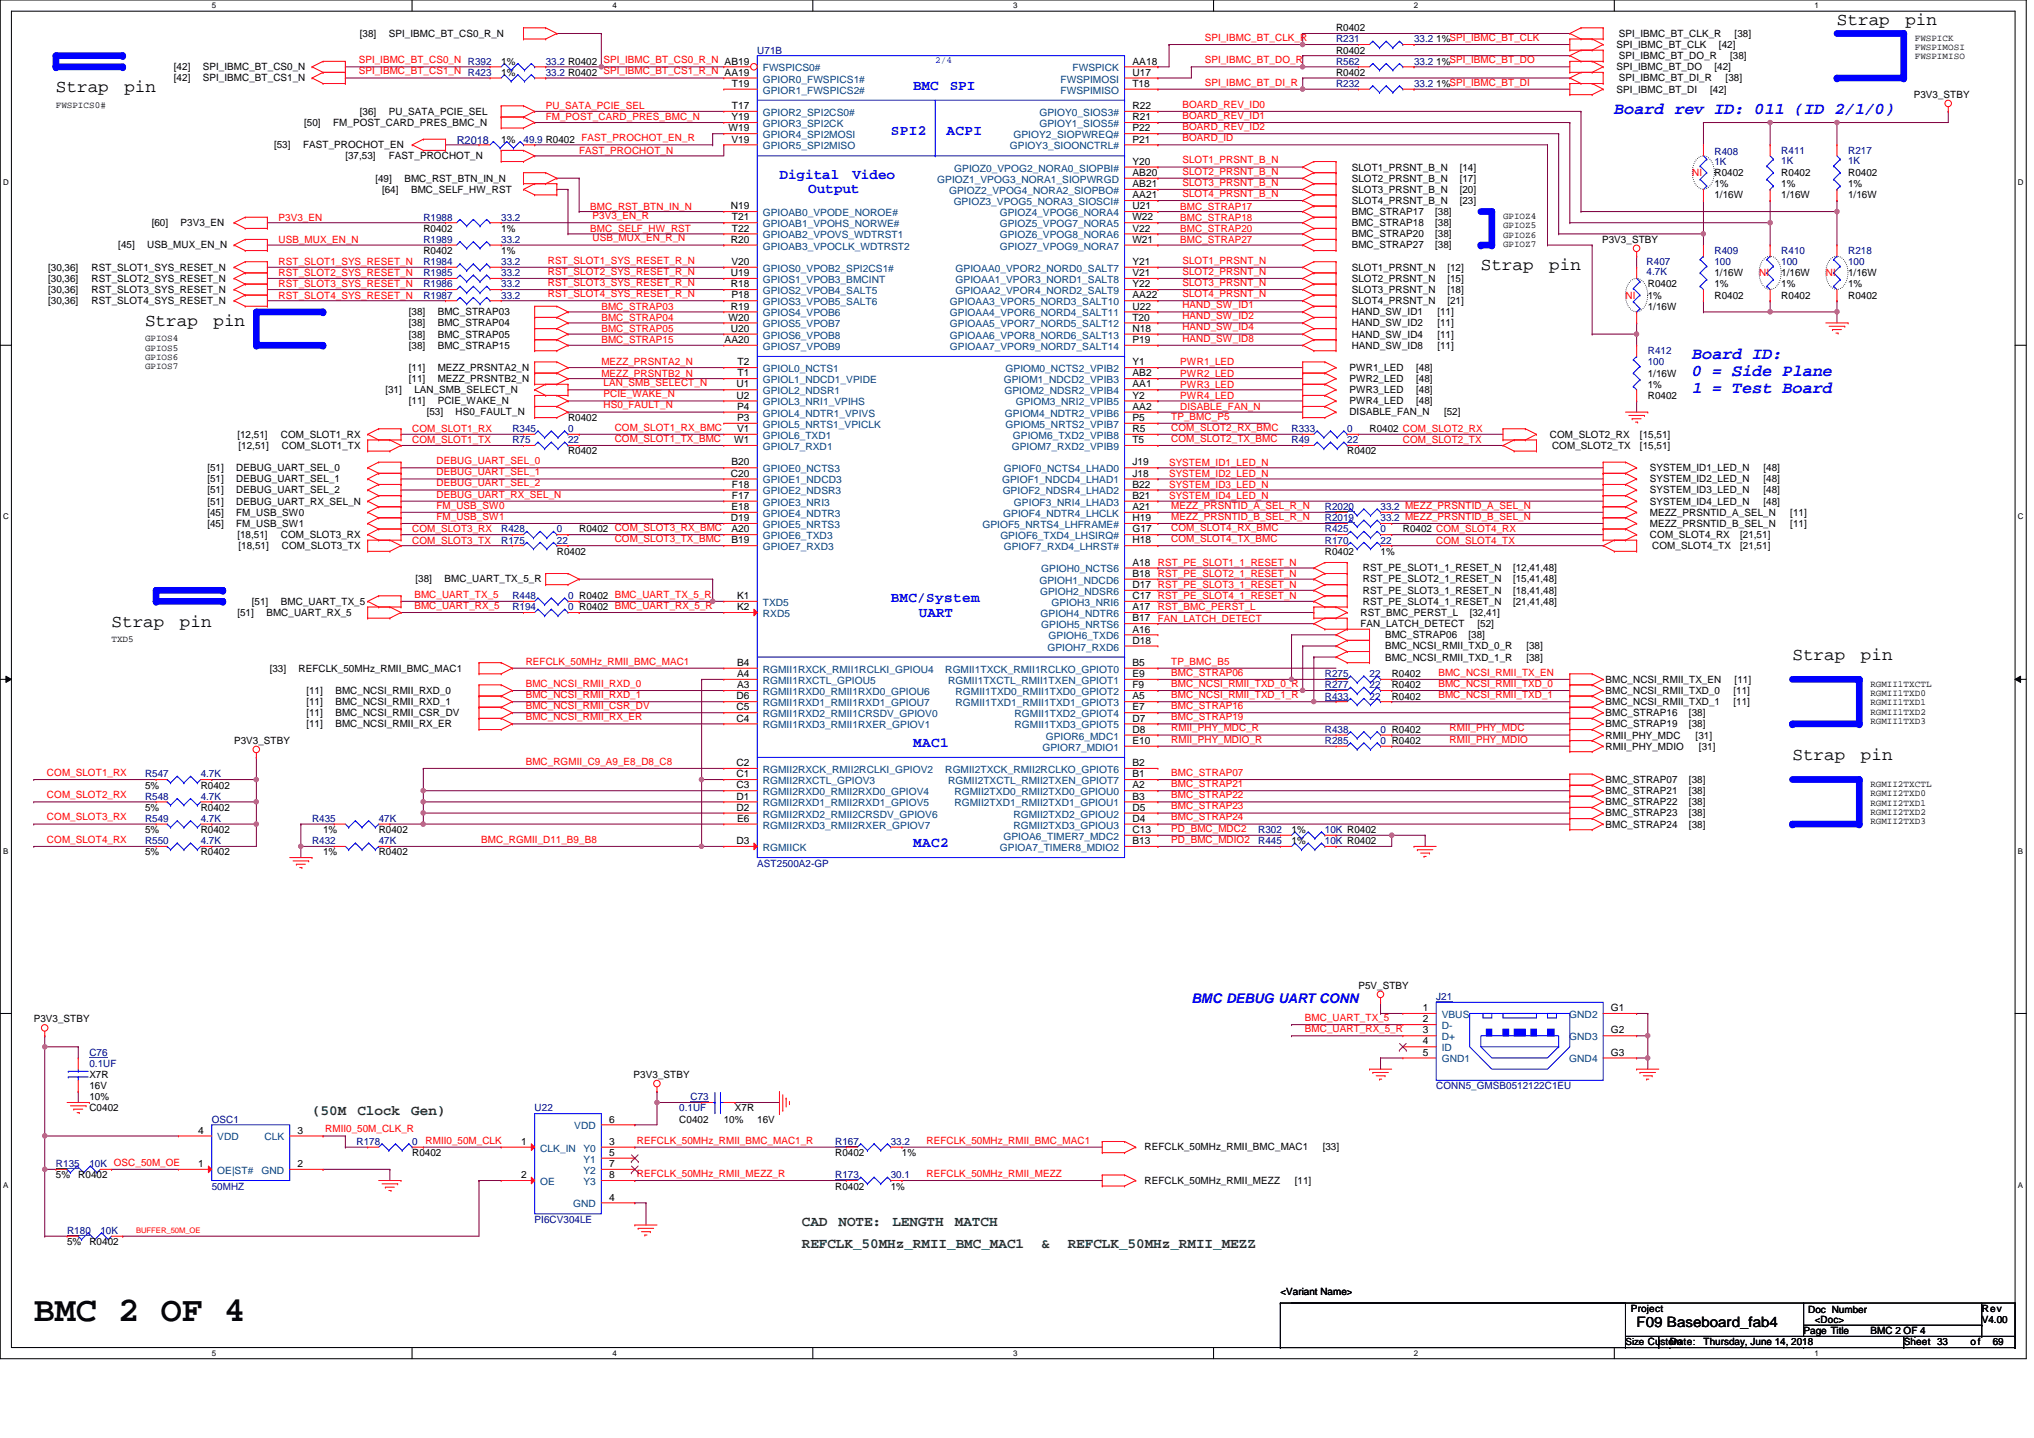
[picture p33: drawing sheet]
<svg xmlns="http://www.w3.org/2000/svg" width="297mm" height="210mm" viewBox="0 0 297 210" stroke-linecap="round" stroke-linejoin="round" font-family="sans-serif">
<defs><g id="words">
<text font-size="5.1" x="4.9" y="192.9">BMC 2 OF 4</text>
<g font-size="2.6">
<text x="268.3" y="3.7">Strap</text>
<text x="278.3" y="3.7">pin</text>
<text x="8.2" y="13.5">Strap</text>
<text x="18.2" y="13.5">pin</text>
<text x="216.3" y="39.5">Strap</text>
<text x="226.2" y="39.5">pin</text>
<text x="21.2" y="47.6">Strap</text>
<text x="31.2" y="47.6">pin</text>
<text x="16.3" y="91.5">Strap</text>
<text x="26.3" y="91.5">pin</text>
<text x="261.8" y="96.4">Strap</text>
<text x="271.8" y="96.4">pin</text>
<text x="261.8" y="111">Strap</text>
<text x="271.8" y="111">pin</text>
</g>
<g font-size="2.4" fill="#00f">
<text x="235.8" y="16.7">Board rev ID: 011 (ID 2/1/0)</text>
<text x="247.1" y="52.5">Board ID:</text>
<text x="247.1" y="54.9">0 = Side Plane</text>
<text x="247.1" y="57.3">1 = Test Board</text>
</g>
<g font-size="2.1" fill="#00f">
<text x="133.3" y="13.1">BMC</text>
<text x="138.7" y="13.1">SPI</text>
<text x="130.1" y="19.6">SPI2</text>
<text x="138.2" y="19.6">ACPI</text>
<text x="113.8" y="26.1">Digital</text>
<text x="118" y="28.2">Output</text>
<text x="124.5" y="26.1">Video</text>
<text x="130.1" y="87.9">BMC/System</text>
<text x="134.2" y="90">UART</text>
<text x="133.3" y="109.1">MAC1</text>
<text x="133.3" y="123.7">MAC2</text>
</g>
<g font-size="2.1" fill="#008000">
<text x="45.6" y="162.7">(50M</text>
<text x="52.2" y="162.7">Clock</text>
<text x="60.1" y="162.7">Gen)</text>
<text x="117.1" y="178.9">CAD</text>
<text x="122.4" y="178.9">NOTE:</text>
<text x="130.3" y="178.9">LENGTH</text>
<text x="139.4" y="178.9">MATCH</text>
<text x="117.1" y="182.2">REFCLK_50MHz_RMII_BMC_MAC1</text>
<text x="152.1" y="182.2">&amp;</text>
<text x="155.9" y="182.2">REFCLK_50MHz_RMII_MEZZ</text>
</g>
<text font-size="2.1" x="239" y="193.7">F09 Baseboard_fab4</text>
<text font-size="1.9" fill="#00f" x="174" y="146.5">BMC DEBUG UART CONN</text>
<text font-size="1.6" fill="#000080" x="66.7" y="21">R2018</text>
<g font-size="1.5">
<text x="52.6" y="5.4">[38]</text>
<text x="56.8" y="5.4">SPI_IBMC_BT_CS0_R_N</text>
<text x="195.1" y="4.6">R0402</text>
<text x="236.4" y="5.4">SPI_IBMC_BT_CLK_R</text>
<text x="253.3" y="5.4">[38]</text>
<text x="25.4" y="11.9">[42]</text>
<text x="25.4" y="10.3">[42]</text>
<text x="29.6" y="11.9">SPI_IBMC_BT_CS1_N</text>
<text x="29.6" y="10.3">SPI_IBMC_BT_CS0_N</text>
<text x="73.2" y="11.1">1%</text>
<text x="73.2" y="9.4">1%</text>
<text x="165.4" y="9.4">AA18</text>
<text x="165.4" y="11">U17</text>
<text x="195.1" y="7.8">R0402</text>
<text x="195.1" y="11.1">R0402</text>
<text x="209.7" y="6.2">1%SPI_IBMC_BT_CLK</text>
<text x="209.7" y="9.4">1%SPI_IBMC_BT_DO</text>
<text x="236.1" y="7">SPI_IBMC_BT_CLK</text>
<text x="236.1" y="10.3">SPI_IBMC_BT_DO</text>
<text x="236.4" y="8.6">SPI_IBMC_BT_DO_R</text>
<text x="236.4" y="11.9">SPI_IBMC_BT_DI_R</text>
<text x="250.4" y="10.3">[42]</text>
<text x="251" y="7">[42]</text>
<text x="252" y="11.9">[38]</text>
<text x="252.7" y="8.6">[38]</text>
<text x="52.6" y="16.8">[36]</text>
<text x="56.8" y="16.8">PU_SATA_PCIE_SEL</text>
<text x="106.8" y="17.5">Y19</text>
<text x="106.9" y="12.7">T19</text>
<text x="106.9" y="15.9">T17</text>
<text x="165.4" y="15.9">R22</text>
<text x="165.4" y="17.5">R21</text>
<text x="165.4" y="12.7">T18</text>
<text x="209.7" y="12.7">1%SPI_IBMC_BT_DI</text>
<text x="236.1" y="13.5">SPI_IBMC_BT_DI</text>
<text x="249.7" y="13.5">[42]</text>
<text x="279.5" y="14.3">P3V3_STBY</text>
<text x="40" y="21.6">[53]</text>
<text x="44.3" y="21.6">FAST_PROCHOT_EN</text>
<text x="44.4" y="18.4">[50]</text>
<text x="48.7" y="18.4">FM_POST_CARD_PRES_BMC_N</text>
<text x="50.4" y="23.3">[37,53]</text>
<text x="56.8" y="23.3">FAST_PROCHOT_N</text>
<text x="73.2" y="20.8">1%</text>
<text x="106.4" y="19.2">W19</text>
<text x="106.8" y="20.8">V19</text>
<text x="165.4" y="19.2">P22</text>
<text x="165.4" y="20.8">P21</text>
<text x="54.8" y="26.5">[49]</text>
<text x="55.8" y="28.1">[64]</text>
<text x="59.1" y="26.5">BMC_RST_BTN_IN_N</text>
<text x="60" y="28.1">BMC_SELF_HW_RST</text>
<text x="165.4" y="24">Y20</text>
<text x="165.4" y="25.7">AB20</text>
<text x="165.4" y="27.3">AB21</text>
<text x="165.4" y="28.9">AA21</text>
<text x="197.4" y="28.1">SLOT3_PRSNT_B_N</text>
<text x="197.4" y="29.8">SLOT4_PRSNT_B_N</text>
<text x="197.4" y="24.9">SLOT1_PRSNT_B_N</text>
<text x="197.4" y="26.5">SLOT2_PRSNT_B_N</text>
<text x="213.2" y="28.1">[20]</text>
<text x="213.2" y="29.8">[23]</text>
<text x="213.2" y="24.9">[14]</text>
<text x="213.2" y="26.5">[17]</text>
<text x="250.4" y="25.7">R0402</text>
<text x="250.4" y="27.3">1%</text>
<text x="250.4" y="29">1/16W</text>
<text x="260.1" y="25.7">R0402</text>
<text x="260.1" y="27.3">1%</text>
<text x="260.1" y="29">1/16W</text>
<text x="269.9" y="25.7">R0402</text>
<text x="269.9" y="27.3">1%</text>
<text x="269.9" y="29">1/16W</text>
<text x="22.2" y="33">[60]</text>
<text x="26.4" y="33">P3V3_EN</text>
<text x="61.8" y="33.8">R0402</text>
<text x="73.2" y="33.8">1%</text>
<text x="106.7" y="30.5">N19</text>
<text x="106.7" y="35.4">R20</text>
<text x="106.9" y="32.2">T21</text>
<text x="106.9" y="33.8">T22</text>
<text x="165.4" y="30.5">U21</text>
<text x="165.4" y="32.2">W22</text>
<text x="165.4" y="33.8">V22</text>
<text x="165.4" y="35.4">W21</text>
<text x="197.4" y="34.6">BMC_STRAP20</text>
<text x="197.4" y="31.4">BMC_STRAP17</text>
<text x="197.4" y="33">BMC_STRAP18</text>
<text x="209.6" y="34.6">[38]</text>
<text x="209.6" y="31.4">[38]</text>
<text x="209.6" y="33">[38]</text>
<text x="234" y="35.5">P3V3_STBY</text>
<text x="7" y="39.5">[30,36]</text>
<text x="7" y="41.1">[30,36]</text>
<text x="13.4" y="39.5">RST_SLOT1_SYS_RESET_N</text>
<text x="13.4" y="41.1">RST_SLOT2_SYS_RESET_N</text>
<text x="17.3" y="36.3">[45]</text>
<text x="21.5" y="36.3">USB_MUX_EN_N</text>
<text x="61.8" y="37.1">R0402</text>
<text x="73.2" y="37.1">1%</text>
<text x="106.7" y="40.3">U19</text>
<text x="106.7" y="41.9">R18</text>
<text x="106.8" y="38.7">V20</text>
<text x="165.4" y="38.7">Y21</text>
<text x="165.4" y="40.3">V21</text>
<text x="165.4" y="41.9">Y22</text>
<text x="197.4" y="39.5">SLOT1_PRSNT_N</text>
<text x="197.4" y="41.1">SLOT2_PRSNT_N</text>
<text x="197.4" y="36.3">BMC_STRAP27</text>
<text x="209.6" y="36.3">[38]</text>
<text x="211.4" y="39.5">[12]</text>
<text x="211.4" y="41.1">[15]</text>
<text x="240.6" y="42">R0402</text>
<text x="250.4" y="40.3">1/16W</text>
<text x="250.4" y="42">1%</text>
<text x="260.1" y="40.3">1/16W</text>
<text x="260.1" y="42">1%</text>
<text x="269.9" y="40.3">1/16W</text>
<text x="269.9" y="42">1%</text>
<text x="7" y="42.8">[30,36]</text>
<text x="7" y="44.4">[30,36]</text>
<text x="13.4" y="42.8">RST_SLOT3_SYS_RESET_N</text>
<text x="13.4" y="44.4">RST_SLOT4_SYS_RESET_N</text>
<text x="59.7" y="46">[38]</text>
<text x="59.7" y="47.6">[38]</text>
<text x="63.9" y="46">BMC_STRAP03</text>
<text x="63.9" y="47.6">BMC_STRAP04</text>
<text x="106.4" y="46.8">W20</text>
<text x="106.7" y="45.2">R19</text>
<text x="106.8" y="43.6">P18</text>
<text x="165.4" y="43.6">AA22</text>
<text x="165.4" y="45.2">U22</text>
<text x="165.4" y="46.8">T20</text>
<text x="197.4" y="46">HAND_SW_ID1</text>
<text x="197.4" y="47.6">HAND_SW_ID2</text>
<text x="197.4" y="42.8">SLOT3_PRSNT_N</text>
<text x="197.4" y="44.4">SLOT4_PRSNT_N</text>
<text x="209.9" y="46">[11]</text>
<text x="209.9" y="47.6">[11]</text>
<text x="211.4" y="42.8">[18]</text>
<text x="211.4" y="44.4">[21]</text>
<text x="240.6" y="43.6">1%</text>
<text x="240.6" y="45.2">1/16W</text>
<text x="250.4" y="43.6">R0402</text>
<text x="260.1" y="43.6">R0402</text>
<text x="269.9" y="43.6">R0402</text>
<text x="59.7" y="50.9">[38]</text>
<text x="59.7" y="49.3">[38]</text>
<text x="63.9" y="50.9">BMC_STRAP15</text>
<text x="63.9" y="49.3">BMC_STRAP05</text>
<text x="105.8" y="50.1">AA20</text>
<text x="106.7" y="48.4">U20</text>
<text x="107.7" y="53.3">T2</text>
<text x="165.4" y="53.3">Y1</text>
<text x="165.4" y="48.4">N18</text>
<text x="165.4" y="50.1">P19</text>
<text x="197.4" y="49.3">HAND_SW_ID4</text>
<text x="197.4" y="50.9">HAND_SW_ID8</text>
<text x="209.9" y="49.3">[11]</text>
<text x="209.9" y="50.9">[11]</text>
<text x="56.3" y="57.4">[31]</text>
<text x="59.7" y="54.1">[11]</text>
<text x="59.7" y="55.8">[11]</text>
<text x="59.7" y="59">[11]</text>
<text x="60.5" y="57.4">LAN_SMB_SELECT_N</text>
<text x="63.9" y="54.1">MEZZ_PRSNTA2_N</text>
<text x="63.9" y="55.8">MEZZ_PRSNTB2_N</text>
<text x="63.9" y="59">PCIE_WAKE_N</text>
<text x="107.5" y="56.6">U1</text>
<text x="107.5" y="58.2">U2</text>
<text x="107.6" y="59.8">P4</text>
<text x="107.7" y="54.9">T1</text>
<text x="165.4" y="54.9">AB2</text>
<text x="165.4" y="56.6">AA1</text>
<text x="165.4" y="58.2">Y2</text>
<text x="165.4" y="59.8">AA2</text>
<text x="197.1" y="54.1">PWR1_LED</text>
<text x="197.1" y="55.8">PWR2_LED</text>
<text x="197.1" y="57.4">PWR3_LED</text>
<text x="197.1" y="59">PWR4_LED</text>
<text x="206.8" y="54.1">[48]</text>
<text x="206.8" y="55.8">[48]</text>
<text x="206.8" y="57.4">[48]</text>
<text x="206.8" y="59">[48]</text>
<text x="240.6" y="55">1/16W</text>
<text x="240.6" y="56.6">1%</text>
<text x="240.6" y="58.2">R0402</text>
<text x="34.7" y="63.9">[12,51]</text>
<text x="34.8" y="65.5">[12,51]</text>
<text x="41" y="63.9">COM_SLOT1_RX</text>
<text x="41.2" y="65.5">COM_SLOT1_TX</text>
<text x="62.3" y="60.6">[53]</text>
<text x="66.5" y="60.6">HS0_FAULT_N</text>
<text x="82.9" y="61.5">R0402</text>
<text x="107.2" y="64.7">W1</text>
<text x="107.6" y="61.4">P3</text>
<text x="107.6" y="63.1">V1</text>
<text x="165.4" y="61.4">P5</text>
<text x="165.4" y="63.1">R5</text>
<text x="165.4" y="64.7">T5</text>
<text x="197.1" y="60.6">DISABLE_FAN_N</text>
<text x="200" y="63.1">R0402 COM_SLOT2_RX</text>
<text x="210.9" y="60.6">[52]</text>
<text x="226.3" y="63.9">COM_SLOT2_RX</text>
<text x="226.6" y="65.5">COM_SLOT2_TX</text>
<text x="239.5" y="65.5">[15,51]</text>
<text x="239.5" y="63.9">[15,51]</text>
<text x="30.3" y="68.8">[51]</text>
<text x="30.3" y="70.4">[51]</text>
<text x="34.5" y="68.8">DEBUG_UART_SEL_0</text>
<text x="34.5" y="70.4">DEBUG_UART_SEL_1</text>
<text x="82.9" y="66.3">R0402</text>
<text x="106.7" y="69.6">C20</text>
<text x="106.8" y="67.9">B20</text>
<text x="106.9" y="71.2">F18</text>
<text x="165.4" y="67.9">J19</text>
<text x="165.4" y="69.6">J18</text>
<text x="165.4" y="71.2">B22</text>
<text x="196.7" y="66.3">R0402</text>
<text x="241" y="68.8">SYSTEM_ID1_LED_N</text>
<text x="241" y="70.4">SYSTEM_ID2_LED_N</text>
<text x="257.5" y="68.8">[48]</text>
<text x="257.5" y="70.4">[48]</text>
<text x="30.3" y="72">[51]</text>
<text x="30.3" y="73.7">[51]</text>
<text x="30.3" y="75.3">[45]</text>
<text x="30.3" y="76.9">[45]</text>
<text x="34.5" y="72">DEBUG_UART_SEL_2</text>
<text x="34.5" y="73.7">DEBUG_UART_RX_SEL_N</text>
<text x="34.5" y="75.3">FM_USB_SW0</text>
<text x="34.5" y="76.9">FM_USB_SW1</text>
<text x="84.6" y="77.7">R0402 COM_SLOT3_RX_BMC</text>
<text x="106.7" y="76.1">D19</text>
<text x="106.8" y="74.4">E18</text>
<text x="106.8" y="77.7">A20</text>
<text x="106.9" y="72.8">F17</text>
<text x="165.4" y="72.8">B21</text>
<text x="165.4" y="74.4">A21</text>
<text x="165.4" y="76.1">H19</text>
<text x="165.4" y="77.7">G17</text>
<text x="204.9" y="77.7">R0402 COM_SLOT4_RX</text>
<text x="241" y="72">SYSTEM_ID3_LED_N</text>
<text x="241" y="73.7">SYSTEM_ID4_LED_N</text>
<text x="241" y="76.9">MEZZ_PRSNTID_B_SEL_N</text>
<text x="241" y="75.3">MEZZ_PRSNTID_A_SEL_N</text>
<text x="257.5" y="72">[48]</text>
<text x="257.5" y="73.7">[48]</text>
<text x="261.4" y="76.9">[11]</text>
<text x="261.4" y="75.3">[11]</text>
<text x="34.7" y="78.5">[18,51]</text>
<text x="34.8" y="80.2">[18,51]</text>
<text x="41" y="78.5">COM_SLOT3_RX</text>
<text x="41.2" y="80.2">COM_SLOT3_TX</text>
<text x="81.3" y="81">R0402</text>
<text x="106.8" y="79.3">B19</text>
<text x="165.4" y="79.3">H18</text>
<text x="165.4" y="82.6">A18</text>
<text x="193.5" y="81">R0402</text>
<text x="199" y="83.4">RST_PE_SLOT1_1_RESET_N</text>
<text x="201.6" y="81">1%</text>
<text x="221" y="83.4">[12,41,48]</text>
<text x="241" y="78.5">COM_SLOT4_RX</text>
<text x="241.3" y="80.2">COM_SLOT4_TX</text>
<text x="254.1" y="80.2">[21,51]</text>
<text x="254.1" y="78.5">[21,51]</text>
<text x="34.7" y="89.9">[51]</text>
<text x="36.8" y="88.3">[51]</text>
<text x="38.9" y="89.9">BMC_UART_RX_5</text>
<text x="41" y="88.3">BMC_UART_TX_5</text>
<text x="60.7" y="85">[38]</text>
<text x="64.9" y="85">BMC_UART_TX_5_R</text>
<text x="107.6" y="89.1">K2</text>
<text x="107.6" y="87.4">K1</text>
<text x="165.4" y="89.1">A17</text>
<text x="165.4" y="84.2">B18</text>
<text x="165.4" y="85.8">D17 RST_PE_SLOT3_1_RESET_N</text>
<text x="165.4" y="87.4">C17 RST_PE_SLOT4_1_RESET_N</text>
<text x="198.7" y="89.9">RST_BMC_PERST_L</text>
<text x="199" y="85">RST_PE_SLOT2_1_RESET_N</text>
<text x="199" y="86.7">RST_PE_SLOT3_1_RESET_N</text>
<text x="199" y="88.3">RST_PE_SLOT4_1_RESET_N</text>
<text x="214.6" y="89.9">[32,41]</text>
<text x="221" y="85">[15,41,48]</text>
<text x="221" y="86.7">[18,41,48]</text>
<text x="221" y="88.3">[21,41,48]</text>
<text x="165.4" y="90.7">B17</text>
<text x="165.4" y="92.3">A16</text>
<text x="165.4" y="94">D18</text>
<text x="198.7" y="91.5">FAN_LATCH_DETECT</text>
<text x="202.3" y="94.8">BMC_NCSI_RMII_TXD_0_R</text>
<text x="202.3" y="93.2">BMC_STRAP06</text>
<text x="214.5" y="93.2">[38]</text>
<text x="215.8" y="91.5">[52]</text>
<text x="222.9" y="94.8">[38]</text>
<text x="39.4" y="98">[33]</text>
<text x="43.6" y="98">REFCLK_50MHz_RMII_BMC_MAC1</text>
<text x="44.7" y="101.3">[11]</text>
<text x="49" y="101.3">BMC_NCSI_RMII_RXD_0</text>
<text x="107.6" y="97.2">B4</text>
<text x="107.6" y="98.8">A4</text>
<text x="107.6" y="100.5">A3</text>
<text x="165.4" y="97.2">B5</text>
<text x="165.4" y="98.8">E9</text>
<text x="165.4" y="100.5">F9</text>
<text x="202.3" y="96.4">BMC_NCSI_RMII_TXD_1_R</text>
<text x="203.2" y="98.8">R0402</text>
<text x="203.2" y="100.5">R0402</text>
<text x="222.9" y="96.4">[38]</text>
<text x="234.5" y="101.3">BMC_NCSI_RMII_TXD_0</text>
<text x="234.5" y="99.7">BMC_NCSI_RMII_TX_EN</text>
<text x="253.2" y="101.3">[11]</text>
<text x="253.3" y="99.7">[11]</text>
<text x="44.7" y="102.9">[11]</text>
<text x="44.7" y="104.5">[11]</text>
<text x="44.7" y="106.2">[11]</text>
<text x="49" y="102.9">BMC_NCSI_RMII_RXD_1</text>
<text x="49" y="104.5">BMC_NCSI_RMII_CSR_DV</text>
<text x="49" y="106.2">BMC_NCSI_RMII_RX_ER</text>
<text x="107.5" y="102.1">D6</text>
<text x="107.5" y="103.7">C5</text>
<text x="107.5" y="105.3">C4</text>
<text x="165.4" y="102.1">A5</text>
<text x="165.4" y="103.7">E7</text>
<text x="165.4" y="105.3">D7</text>
<text x="165.4" y="107">D8</text>
<text x="203.2" y="102.1">R0402</text>
<text x="234.5" y="107.8">RMII_PHY_MDC</text>
<text x="234.5" y="102.9">BMC_NCSI_RMII_TXD_1</text>
<text x="234.5" y="104.5">BMC_STRAP16</text>
<text x="234.5" y="106.2">BMC_STRAP19</text>
<text x="246.7" y="104.5">[38]</text>
<text x="246.7" y="106.2">[38]</text>
<text x="247.6" y="107.8">[31]</text>
<text x="253.2" y="102.9">[11]</text>
<text x="34.2" y="108.6">P3V3_STBY</text>
<text x="107.5" y="111.8">C2</text>
<text x="107.5" y="113.5">C1</text>
<text x="165.4" y="111.8">B2</text>
<text x="165.4" y="113.5">B1</text>
<text x="165.4" y="108.6">E10</text>
<text x="234.5" y="109.4">RMII_PHY_MDIO</text>
<text x="248.1" y="109.4">[31]</text>
<text x="21.2" y="118.4">5%</text>
<text x="21.2" y="115.1">5%</text>
<text x="29.3" y="118.4">R0402</text>
<text x="29.3" y="115.1">R0402</text>
<text x="107.5" y="115.1">C3</text>
<text x="107.5" y="116.7">D1</text>
<text x="107.5" y="118.3">D2</text>
<text x="107.6" y="120">E6</text>
<text x="165.4" y="115.1">A2</text>
<text x="165.4" y="116.7">B3</text>
<text x="165.4" y="118.3">D5</text>
<text x="165.4" y="120">D4</text>
<text x="234.5" y="114.3">BMC_STRAP07</text>
<text x="234.5" y="115.9">BMC_STRAP21</text>
<text x="234.5" y="117.5">BMC_STRAP22</text>
<text x="234.5" y="119.2">BMC_STRAP23</text>
<text x="246.7" y="114.3">[38]</text>
<text x="246.7" y="115.9">[38]</text>
<text x="246.7" y="117.5">[38]</text>
<text x="246.7" y="119.2">[38]</text>
<text x="21.2" y="121.6">5%</text>
<text x="21.2" y="124.9">5%</text>
<text x="29.3" y="121.6">R0402</text>
<text x="29.3" y="124.9">R0402</text>
<text x="47.2" y="124.9">1%</text>
<text x="47.2" y="121.6">1%</text>
<text x="55.3" y="124.9">R0402</text>
<text x="55.3" y="121.6">R0402</text>
<text x="107.5" y="123.2">D3</text>
<text x="165.4" y="121.6">C13</text>
<text x="165.4" y="123.2">B13</text>
<text x="188.6" y="121.6">1%</text>
<text x="188.6" y="123.2">1%</text>
<text x="234.5" y="120.8">BMC_STRAP24</text>
<text x="246.7" y="120.8">[38]</text>
<text x="4.9" y="149.2">P3V3_STBY</text>
<text x="198.4" y="144.4">P5V_STBY</text>
<text x="207.8" y="147.6">1</text>
<text x="207.8" y="149.2">2</text>
<text x="235.3" y="147.6">G1</text>
<text x="207.8" y="150.9">3</text>
<text x="207.8" y="152.5">4</text>
<text x="207.8" y="154.1">5</text>
<text x="235.3" y="154.1">G3</text>
<text x="235.3" y="150.9">G2</text>
<text x="13.1" y="157.4">X7R</text>
<text x="13.1" y="160.6">10%</text>
<text x="13.1" y="159">16V</text>
<text x="92.5" y="157.4">P3V3_STBY</text>
<text x="13.1" y="162.2">C0402</text>
<text x="29" y="165.5">4</text>
<text x="43.5" y="165.5">3</text>
<text x="76.1" y="167.1">1</text>
<text x="89" y="167.1">3</text>
<text x="89" y="163.9">6</text>
<text x="99.2" y="163.9">C0402</text>
<text x="105.7" y="163.9">10%</text>
<text x="107.3" y="162.2">X7R</text>
<text x="110.6" y="163.9">16V</text>
<text x="167.2" y="167.9">REFCLK_50MHz_RMII_BMC_MAC1</text>
<text x="193.2" y="167.9">[33]</text>
<text x="8.2" y="172">5%</text>
<text x="11.4" y="172">R0402</text>
<text x="29" y="170.3">1</text>
<text x="43.5" y="170.3">2</text>
<text x="60.2" y="168.8">R0402</text>
<text x="76.1" y="172">2</text>
<text x="89" y="168.7">5</text>
<text x="89" y="170.3">7</text>
<text x="89" y="172">8</text>
<text x="122" y="168.8">R0402</text>
<text x="122" y="173.6">R0402</text>
<text x="130.1" y="173.6">1%</text>
<text x="131.7" y="168.8">1%</text>
<text x="167.2" y="172.8">REFCLK_50MHz_RMII_MEZZ</text>
<text x="189.1" y="172.8">[11]</text>
<text x="89" y="175.2">4</text>
<text x="9.8" y="181.8">5%</text>
<text x="13.1" y="181.8">R0402</text>
<text x="187" y="189.1">&lt;Variant Name&gt;</text>
<text x="238.2" y="191.5">Project</text>
<text x="264.1" y="191.7">Doc Number</text>
<text x="289.4" y="191.5">Rev</text>
<text x="243.9" y="196.4">Date:</text>
<text x="248.8" y="196.4">Thursday, June 14, 2018</text>
<text x="263.4" y="194.8">Page Title</text>
<text x="265" y="193.1">&lt;Doc&gt;</text>
<text x="273.2" y="194.8">BMC 2 OF 4</text>
<text x="278" y="196.4">Sheet 33</text>
<text x="287.8" y="196.4">of</text>
<text x="289.4" y="193.1">V4.00</text>
<text x="291" y="196.4">69</text>
</g>
<g font-size="1.5" fill="#f00">
<text x="175.9" y="6">SPI_IBMC_BT_CLK_R</text>
<text x="52.4" y="9.2">SPI_IBMC_BT_CS0_N R392</text>
<text x="52.4" y="10.9">SPI_IBMC_BT_CS1_N R423</text>
<text x="88.1" y="9.2">SPI_IBMC_BT_CS0_R_N AB19</text>
<text x="175.9" y="9.2">SPI_IBMC_BT_DO_R</text>
<text x="79.7" y="17.6">FM_POST_CARD_PRES_BMC_N</text>
<text x="79.7" y="15.9">PU_SATA_PCIE_SEL</text>
<text x="172.7" y="17.4">BOARD_REV_ID1</text>
<text x="172.7" y="15.7">BOARD_REV_ID0</text>
<text x="175.9" y="12.5">SPI_IBMC_BT_DI_R</text>
<text x="84.6" y="22.5">FAST_PROCHOT_N</text>
<text x="172.7" y="20.6">BOARD_ID</text>
<text x="172.7" y="19">BOARD_REV_ID2</text>
<text x="172.7" y="23.9">SLOT1_PRSNT_B_N</text>
<text x="172.7" y="27.1">SLOT3_PRSNT_B_N</text>
<text x="172.7" y="28.7">SLOT4_PRSNT_B_N</text>
<text x="172.7" y="25.5">SLOT2_PRSNT_B_N</text>
<text x="247.1" y="25.7">NI</text>
<text x="40.7" y="35.5">USB_MUX_EN_N</text>
<text x="40.7" y="32.2">P3V3_EN</text>
<text x="86.2" y="30.6">BMC_RST_BTN_IN_N</text>
<text x="86.2" y="33.8">BMC_SELF_HW_RST</text>
<text x="86.5" y="32">P3V3_EN_R</text>
<text x="86.5" y="35.2">USB_MUX_EN_R_N</text>
<text x="172.4" y="30.6">BMC_STRAP17</text>
<text x="172.4" y="32.2">BMC_STRAP18</text>
<text x="172.4" y="33.8">BMC_STRAP20</text>
<text x="172.4" y="35.5">BMC_STRAP27</text>
<text x="40.7" y="38.7">RST_SLOT1_SYS_RESET_N</text>
<text x="40.7" y="42">RST_SLOT3_SYS_RESET_N</text>
<text x="40.7" y="40.3">RST_SLOT2_SYS_RESET_N</text>
<text x="80" y="38.5">RST_SLOT1_SYS_RESET_R_N</text>
<text x="80" y="40.1">RST_SLOT2_SYS_RESET_R_N</text>
<text x="80" y="41.7">RST_SLOT3_SYS_RESET_R_N</text>
<text x="172.7" y="41.7">SLOT3_PRSNT_N</text>
<text x="172.7" y="38.5">SLOT1_PRSNT_N</text>
<text x="172.7" y="40.1">SLOT2_PRSNT_N</text>
<text x="256.9" y="40.3">NI</text>
<text x="266.6" y="40.3">NI</text>
<text x="40.7" y="43.6">RST_SLOT4_SYS_RESET_N</text>
<text x="80" y="43.4">RST_SLOT4_SYS_RESET_R_N</text>
<text x="87.8" y="45.2">BMC_STRAP03</text>
<text x="87.8" y="46.8">BMC_STRAP04</text>
<text x="172.7" y="45">HAND_SW_ID1</text>
<text x="172.7" y="46.6">HAND_SW_ID2</text>
<text x="172.7" y="43.4">SLOT4_PRSNT_N</text>
<text x="237.4" y="43.6">NI</text>
<text x="87.8" y="53.3">MEZZ_PRSNTA2_N</text>
<text x="87.8" y="48.5">BMC_STRAP05</text>
<text x="87.8" y="50.1">BMC_STRAP15</text>
<text x="172.4" y="53.3">PWR1_LED</text>
<text x="172.7" y="48.2">HAND_SW_ID4</text>
<text x="172.7" y="49.9">HAND_SW_ID8</text>
<text x="87.8" y="55">MEZZ_PRSNTB2_N</text>
<text x="88.1" y="58">PCIE_WAKE_N</text>
<text x="88.1" y="56.4">LAN_SMB_SELECT_N</text>
<text x="88.1" y="59.6">HS0_FAULT_N</text>
<text x="172.4" y="59.8">DISABLE_FAN_N</text>
<text x="172.4" y="55">PWR2_LED</text>
<text x="172.4" y="56.6">PWR3_LED</text>
<text x="172.4" y="58.2">PWR4_LED</text>
<text x="60.2" y="64.7">COM_SLOT1_TX</text>
<text x="60.2" y="63.1">COM_SLOT1_RX</text>
<text x="89.8" y="62.9">COM_SLOT1_RX_BMC</text>
<text x="89.8" y="64.5">COM_SLOT1_TX_BMC</text>
<text x="171" y="62.9">COM_SLOT2_RX_BMC</text>
<text x="171" y="64.5">COM_SLOT2_TX_BMC</text>
<text x="171" y="61.3">TP_BMC_P5</text>
<text x="204.9" y="64.7">COM_SLOT2_TX</text>
<text x="63.8" y="71">DEBUG_UART_SEL_2</text>
<text x="63.8" y="67.8">DEBUG_UART_SEL_0</text>
<text x="63.8" y="69.4">DEBUG_UART_SEL_1</text>
<text x="170.7" y="68">SYSTEM_ID1_LED_N</text>
<text x="170.7" y="69.6">SYSTEM_ID2_LED_N</text>
<text x="170.7" y="71.2">SYSTEM_ID3_LED_N</text>
<text x="60.2" y="77.7">COM_SLOT3_RX</text>
<text x="63.8" y="72.6">DEBUG_UART_RX_SEL_N</text>
<text x="63.8" y="74.3">FM_USB_SW0</text>
<text x="63.8" y="75.9">FM_USB_SW1</text>
<text x="170.7" y="72.8">SYSTEM_ID4_LED_N</text>
<text x="171" y="77.5">COM_SLOT4_RX_BMC</text>
<text x="171" y="74.3">MEZZ_PRSNTID_A_SEL_R_N</text>
<text x="171" y="75.9">MEZZ_PRSNTID_B_SEL_R_N</text>
<text x="60.2" y="79.4">COM_SLOT3_TX</text>
<text x="89.8" y="79.1">COM_SLOT3_TX_BMC</text>
<text x="169.1" y="82.6">RST_PE_SLOT1_1_RESET_N</text>
<text x="171" y="79.1">COM_SLOT4_TX_BMC</text>
<text x="209.7" y="79.4">COM_SLOT4_TX</text>
<text x="60.5" y="88.9">BMC_UART_RX_5</text>
<text x="60.5" y="87.2">BMC_UART_TX_5</text>
<text x="169.1" y="89.1">RST_BMC_PERST_L</text>
<text x="169.1" y="84.2">RST_PE_SLOT2_1_RESET_N</text>
<text x="169.1" y="90.7">FAN_LATCH_DETECT</text>
<text x="76.8" y="100.3">BMC_NCSI_RMII_RXD_0</text>
<text x="76.8" y="97">REFCLK_50MHz_RMII_BMC_MAC1</text>
<text x="76.8" y="101.9">BMC_NCSI_RMII_RXD_1</text>
<text x="171" y="97">TP_BMC_B5</text>
<text x="171" y="100.3">BMC_NCSI_RMII_TXD_0_R</text>
<text x="171" y="101.9">BMC_NCSI_RMII_TXD_1_R</text>
<text x="171" y="98.6">BMC_STRAP06</text>
<text x="210.1" y="100.3">BMC_NCSI_RMII_TXD_0</text>
<text x="210.1" y="101.9">BMC_NCSI_RMII_TXD_1</text>
<text x="210.1" y="98.6">BMC_NCSI_RMII_TX_EN</text>
<text x="76.8" y="103.5">BMC_NCSI_RMII_CSR_DV</text>
<text x="76.8" y="105.1">BMC_NCSI_RMII_RX_ER</text>
<text x="171" y="106.8">RMII_PHY_MDC_R</text>
<text x="171" y="103.5">BMC_STRAP16</text>
<text x="171" y="105.1">BMC_STRAP19</text>
<text x="211.7" y="106.8">RMII_PHY_MDC</text>
<text x="6.9" y="113.3">COM_SLOT1_RX</text>
<text x="76.8" y="111.6">BMC_RGMII_C9_A9_E8_D8_C8</text>
<text x="171" y="108.4">RMII_PHY_MDIO_R</text>
<text x="171" y="113.3">BMC_STRAP07</text>
<text x="211.7" y="108.4">RMII_PHY_MDIO</text>
<text x="6.9" y="116.5">COM_SLOT2_RX</text>
<text x="6.9" y="119.8">COM_SLOT3_RX</text>
<text x="171" y="114.9">BMC_STRAP21</text>
<text x="171" y="116.5">BMC_STRAP22</text>
<text x="171" y="118.2">BMC_STRAP23</text>
<text x="171" y="119.8">BMC_STRAP24</text>
<text x="6.9" y="123">COM_SLOT4_RX</text>
<text x="70.3" y="123">BMC_RGMII_D11_B9_B8</text>
<text x="171" y="121.4">PD_BMC_MDC2</text>
<text x="171" y="123">PD_BMC_MDIO2</text>
<text x="190.6" y="149">BMC_UART_TX_5</text>
<text x="190.6" y="150.7">BMC_UART_RX_5_R</text>
<text x="47.5" y="165.3">RMII0_50M_CLK_R</text>
<text x="62.1" y="166.9">RMII0_50M_CLK</text>
<text x="93" y="166.9">REFCLK_50MHz_RMII_BMC_MAC1_R</text>
<text x="135.3" y="166.9">REFCLK_50MHz_RMII_BMC_MAC1</text>
<text x="93" y="171.8">REFCLK_50MHz_RMII_MEZZ_R</text>
<text x="135.3" y="171.8">REFCLK_50MHz_RMII_MEZZ</text>
</g>
<g font-size="1.5" fill="#000080">
<text x="79.7" y="11.1">33.2 R0402 SPI_IBMC_BT_CS1_R_N AA19</text>
<text x="79.7" y="9.4">33.2 R0402</text>
<text x="110.6" y="7.8">U71B</text>
<text x="195.1" y="6.2">R231</text>
<text x="195.1" y="9.4">R562</text>
<text x="206.5" y="6.2">33.2</text>
<text x="206.5" y="9.4">33.2</text>
<text x="195.1" y="12.7">R232</text>
<text x="206.5" y="12.7">33.2</text>
<text x="76.5" y="20.8">49.9 R0402 FAST_PROCHOT_EN_R</text>
<text x="250.4" y="22.6">R408</text>
<text x="260.1" y="22.5">R411</text>
<text x="260.1" y="23.9">1K</text>
<text x="269.9" y="22.5">R217</text>
<text x="269.9" y="23.9">1K</text>
<text x="250.4" y="24.1">1K</text>
<text x="61.8" y="32.2">R1988</text>
<text x="61.8" y="35.5">R1989</text>
<text x="73.2" y="32.2">33.2</text>
<text x="73.2" y="35.5">33.2</text>
<text x="61.8" y="38.7">R1984</text>
<text x="61.8" y="40.3">R1985</text>
<text x="61.8" y="42">R1986</text>
<text x="73.2" y="38.7">33.2</text>
<text x="73.2" y="40.3">33.2</text>
<text x="73.2" y="42">33.2</text>
<text x="240.5" y="38.7">R407</text>
<text x="240.5" y="40.2">4.7K</text>
<text x="250.4" y="37.1">R409</text>
<text x="250.4" y="38.7">100</text>
<text x="260.1" y="37.1">R410</text>
<text x="260.1" y="38.7">100</text>
<text x="269.9" y="37.1">R218</text>
<text x="269.9" y="38.7">100</text>
<text x="61.8" y="43.6">R1987</text>
<text x="73.2" y="43.6">33.2</text>
<text x="240.6" y="51.7">R412</text>
<text x="240.6" y="53.3">100</text>
<text x="74.8" y="63.1">R345</text>
<text x="74.8" y="64.7">R75</text>
<text x="82.9" y="64.7">22</text>
<text x="82.9" y="63.1">0</text>
<text x="188.6" y="63.1">R333</text>
<text x="188.6" y="64.7">R49</text>
<text x="196.7" y="63.1">0</text>
<text x="196.7" y="64.7">22</text>
<text x="73.2" y="77.7">R428</text>
<text x="81.3" y="77.7">0</text>
<text x="193.5" y="74.5">R2020</text>
<text x="193.5" y="77.7">R425</text>
<text x="193.5" y="76.1">R2019</text>
<text x="201.6" y="74.5">33.2 MEZZ_PRSNTID_A_SEL_N</text>
<text x="201.6" y="76.1">33.2 MEZZ_PRSNTID_B_SEL_N</text>
<text x="201.6" y="77.7">0</text>
<text x="73.2" y="79.4">R175</text>
<text x="81.3" y="79.4">22</text>
<text x="193.5" y="79.4">R170</text>
<text x="201.6" y="79.4">22</text>
<text x="74.8" y="87.5">R448</text>
<text x="74.8" y="89.1">R194</text>
<text x="82.9" y="87.5">0 R0402 BMC_UART_TX_5_R</text>
<text x="82.9" y="89.1">0 R0402 BMC_UART_RX_5_R</text>
<text x="193.5" y="98.8">R275</text>
<text x="193.5" y="100.5">R277</text>
<text x="200" y="98.8">22</text>
<text x="200" y="100.5">22</text>
<text x="193.5" y="102.1">R433</text>
<text x="193.5" y="107">R438</text>
<text x="200" y="102.1">22</text>
<text x="201.6" y="107">0 R0402</text>
<text x="21.2" y="113.5">R547</text>
<text x="29.3" y="113.5">4.7K</text>
<text x="193.5" y="108.6">R285</text>
<text x="201.6" y="108.6">0 R0402</text>
<text x="21.2" y="120">R549</text>
<text x="21.2" y="116.7">R548</text>
<text x="29.3" y="120">4.7K</text>
<text x="29.3" y="116.7">4.7K</text>
<text x="45.6" y="120">R435</text>
<text x="55.3" y="120">47K</text>
<text x="21.2" y="123.2">R550</text>
<text x="29.3" y="123.2">4.7K</text>
<text x="45.6" y="123.2">R432</text>
<text x="55.3" y="123.2">47K</text>
<text x="183.7" y="121.6">R302</text>
<text x="183.7" y="123.2">R445</text>
<text x="193.5" y="121.6">10K R0402</text>
<text x="193.5" y="123.2">10K R0402</text>
<text x="110.6" y="126.5">AST2500A2-GP</text>
<text x="209.7" y="146">J21</text>
<text x="13.1" y="154.1">C76</text>
<text x="13.1" y="155.7">0.1UF</text>
<text x="100.8" y="160.6">C73</text>
<text x="209.7" y="159">CONN5_GMSB0512122C1EU</text>
<text x="30.9" y="163.9">OSC1</text>
<text x="52.1" y="167.1">R178</text>
<text x="60.2" y="167.1">0</text>
<text x="78.1" y="162.2">U22</text>
<text x="99.2" y="162.2">0.1UF</text>
<text x="122" y="167.1">R167</text>
<text x="130.1" y="167.1">33.2</text>
<text x="8.2" y="170.4">R135</text>
<text x="13.1" y="170.4">10K OSC_50M_OE</text>
<text x="30.9" y="173.6">50MHZ</text>
<text x="122" y="172">R173</text>
<text x="130.1" y="172">30.1</text>
<text x="78.1" y="178.5">PI6CV304LE</text>
<text x="9.8" y="180.1">R180</text>
<text x="14.7" y="180.1">10K</text>
</g>
<g font-size="1.5" fill="#004080">
<text x="111.4" y="10.4">FWSPICS0#</text>
<text x="156.6" y="10.4">FWSPICK</text>
<text x="111.4" y="12">GPIOR0_FWSPICS1#</text>
<text x="111.4" y="13.7">GPIOR1_FWSPICS2#</text>
<text x="111.4" y="16.9">GPIOR2_SPI2CS0#</text>
<text x="151.8" y="16.9">GPIOY0_SIOS3#</text>
<text x="154.9" y="12">FWSPIMOSI</text>
<text x="154.9" y="13.7">FWSPIMISO</text>
<text x="111.4" y="18.5">GPIOR3_SPI2CK</text>
<text x="111.4" y="20.2">GPIOR4_SPI2MOSI</text>
<text x="111.4" y="21.8">GPIOR5_SPI2MISO</text>
<text x="147.5" y="21.8">GPIOY3_SIOONCTRL#</text>
<text x="148" y="20.2">GPIOY2_SIOPWREQ#</text>
<text x="151.8" y="18.5">GPIOY1_SIOS5#</text>
<text x="136.9" y="26.7">GPIOZ1_VPOG3_NORA1_SIOPWRGD</text>
<text x="138.6" y="28.3">GPIOZ2_VPOG4_NORA2_SIOPBO#</text>
<text x="139.3" y="29.9">GPIOZ3_VPOG5_NORA3_SIOSCI#</text>
<text x="139.4" y="25">GPIOZ0_VPOG2_NORA0_SIOPBI#</text>
<text x="111.4" y="31.5">GPIOAB0_VPODE_NOROE#</text>
<text x="111.4" y="33.2">GPIOAB1_VPOHS_NORWE#</text>
<text x="111.4" y="34.8">GPIOAB2_VPOVS_WDTRST1</text>
<text x="146" y="31.5">GPIOZ4_VPOG6_NORA4</text>
<text x="146" y="33.2">GPIOZ5_VPOG7_NORA5</text>
<text x="146" y="34.8">GPIOZ6_VPOG8_NORA6</text>
<text x="111.4" y="36.4">GPIOAB3_VPOCLK_WDTRST2</text>
<text x="111.4" y="39.7">GPIOS0_VPOB2_SPI2CS1#</text>
<text x="111.4" y="41.3">GPIOS1_VPOB3_BMCINT</text>
<text x="139.5" y="39.7">GPIOAA0_VPOR2_NORD0_SALT7</text>
<text x="139.5" y="41.3">GPIOAA1_VPOR3_NORD1_SALT8</text>
<text x="146" y="36.4">GPIOZ7_VPOG9_NORA7</text>
<text x="111.4" y="42.9">GPIOS2_VPOB4_SALT5</text>
<text x="111.4" y="44.6">GPIOS3_VPOB5_SALT6</text>
<text x="111.4" y="46.2">GPIOS4_VPOB6</text>
<text x="111.4" y="47.8">GPIOS5_VPOB7</text>
<text x="138.7" y="44.6">GPIOAA3_VPOR5_NORD3_SALT10</text>
<text x="138.7" y="46.2">GPIOAA4_VPOR6_NORD4_SALT11</text>
<text x="138.7" y="47.8">GPIOAA5_VPOR7_NORD5_SALT12</text>
<text x="139.5" y="42.9">GPIOAA2_VPOR4_NORD2_SALT9</text>
<text x="111.4" y="49.4">GPIOS6_VPOB8</text>
<text x="111.4" y="51.1">GPIOS7_VPOB9</text>
<text x="138.7" y="49.4">GPIOAA6_VPOR8_NORD6_SALT13</text>
<text x="138.7" y="51.1">GPIOAA7_VPOR9_NORD7_SALT14</text>
<text x="111.4" y="54.3">GPIOL0_NCTS1</text>
<text x="111.4" y="55.9">GPIOL1_NDCD1_VPIDE</text>
<text x="111.4" y="57.6">GPIOL2_NDSR1</text>
<text x="111.4" y="59.2">GPIOL3_NRI1_VPIHS</text>
<text x="146.6" y="55.9">GPIOM1_NDCD2_VPIB3</text>
<text x="146.7" y="57.6">GPIOM2_NDSR2_VPIB4</text>
<text x="146.9" y="54.3">GPIOM0_NCTS2_VPIB2</text>
<text x="148.3" y="59.2">GPIOM3_NRI2_VPIB5</text>
<text x="111.4" y="60.8">GPIOL4_NDTR1_VPIVS</text>
<text x="111.4" y="62.4">GPIOL5_NRTS1_VPICLK</text>
<text x="111.4" y="64.1">GPIOL6_TXD1</text>
<text x="111.4" y="65.7">GPIOL7_RXD1</text>
<text x="146.8" y="60.8">GPIOM4_NDTR2_VPIB6</text>
<text x="146.9" y="62.4">GPIOM5_NRTS2_VPIB7</text>
<text x="147.8" y="65.7">GPIOM7_RXD2_VPIB9</text>
<text x="147.9" y="64.1">GPIOM6_TXD2_VPIB8</text>
<text x="111.4" y="68.9">GPIOE0_NCTS3</text>
<text x="111.4" y="70.6">GPIOE1_NDCD3</text>
<text x="146.3" y="70.6">GPIOF1_NDCD4_LHAD1</text>
<text x="146.6" y="68.9">GPIOF0_NCTS4_LHAD0</text>
<text x="111.4" y="72.2">GPIOE2_NDSR3</text>
<text x="111.4" y="73.8">GPIOE3_NRI3</text>
<text x="111.4" y="75.4">GPIOE4_NDTR3</text>
<text x="111.4" y="77.1">GPIOE5_NRTS3</text>
<text x="143.5" y="77.1">GPIOF5_NRTS4_LHFRAME#</text>
<text x="146.4" y="72.2">GPIOF2_NDSR4_LHAD2</text>
<text x="146.5" y="75.4">GPIOF4_NDTR4_LHCLK</text>
<text x="148.1" y="73.8">GPIOF3_NRI4_LHAD3</text>
<text x="111.4" y="78.7">GPIOE6_TXD3</text>
<text x="111.4" y="80.3">GPIOE7_RXD3</text>
<text x="146.1" y="78.7">GPIOF6_TXD4_LHSIRQ#</text>
<text x="146.6" y="80.3">GPIOF7_RXD4_LHRST#</text>
<text x="152.1" y="83.6">GPIOH0_NCTS6</text>
<text x="111.4" y="88.4">TXD5</text>
<text x="151.8" y="85.2">GPIOH1_NDCD6</text>
<text x="151.9" y="86.8">GPIOH2_NDSR6</text>
<text x="153.5" y="88.4">GPIOH3_NRI6</text>
<text x="111.4" y="90.1">RXD5</text>
<text x="152" y="90.1">GPIOH4_NDTR6</text>
<text x="152.1" y="91.7">GPIOH5_NRTS6</text>
<text x="153" y="95">GPIOH7_RXD6</text>
<text x="153.1" y="93.3">GPIOH6_TXD6</text>
<text x="111.4" y="98.2">RGMII1RXCK_RMII1RCLKI_GPIOU4</text>
<text x="111.4" y="99.8">RGMII1RXCTL_GPIOU5</text>
<text x="111.4" y="101.5">RGMII1RXD0_RMII1RXD0_GPIOU6</text>
<text x="138" y="98.2">RGMII1TXCK_RMII1RCLKO_GPIOT0</text>
<text x="138.5" y="99.8">RGMII1TXCTL_RMII1TXEN_GPIOT1</text>
<text x="139.5" y="101.5">RGMII1TXD0_RMII1TXD0_GPIOT2</text>
<text x="111.4" y="103.1">RGMII1RXD1_RMII1RXD1_GPIOU7</text>
<text x="111.4" y="104.7">RGMII1RXD2_RMII1CRSDV_GPIOV0</text>
<text x="111.4" y="106.3">RGMII1RXD3_RMII1RXER_GPIOV1</text>
<text x="139.5" y="103.1">RGMII1TXD1_RMII1TXD1_GPIOT3</text>
<text x="148.2" y="104.7">RGMII1TXD2_GPIOT4</text>
<text x="148.2" y="106.3">RGMII1TXD3_GPIOT5</text>
<text x="152.7" y="108">GPIOR6_MDC1</text>
<text x="111.4" y="112.8">RGMII2RXCK_RMII2RCLKI_GPIOV2</text>
<text x="138" y="112.8">RGMII2TXCK_RMII2RCLKO_GPIOT6</text>
<text x="152.2" y="109.6">GPIOR7_MDIO1</text>
<text x="111.4" y="114.4">RGMII2RXCTL_GPIOV3</text>
<text x="111.4" y="116.1">RGMII2RXD0_RMII2RXD0_GPIOV4</text>
<text x="111.4" y="117.7">RGMII2RXD1_RMII2RXD1_GPIOV5</text>
<text x="111.4" y="119.3">RGMII2RXD2_RMII2CRSDV_GPIOV6</text>
<text x="138.5" y="114.4">RGMII2TXCTL_RMII2TXEN_GPIOT7</text>
<text x="139.4" y="116.1">RGMII2TXD0_RMII2TXD0_GPIOU0</text>
<text x="139.4" y="117.7">RGMII2TXD1_RMII2TXD1_GPIOU1</text>
<text x="148" y="119.3">RGMII2TXD2_GPIOU2</text>
<text x="111.4" y="124.2">RGMIICK</text>
<text x="111.4" y="120.9">RGMII2RXD3_RMII2RXER_GPIOV7</text>
<text x="146" y="124.2">GPIOA7_TIMER8_MDIO2</text>
<text x="146.5" y="122.6">GPIOA6_TIMER7_MDC2</text>
<text x="148" y="120.9">RGMII2TXD3_GPIOU3</text>
<text x="210.5" y="148.6">VBUS</text>
<text x="229.2" y="148.6">GND2</text>
<text x="210.5" y="150.2">D-</text>
<text x="210.5" y="151.8">D+</text>
<text x="210.5" y="153.5">ID</text>
<text x="210.5" y="155.1">GND1</text>
<text x="229.2" y="155.1">GND4</text>
<text x="229.2" y="151.8">GND3</text>
<text x="31.7" y="166.5">VDD</text>
<text x="38.6" y="166.5">CLK</text>
<text x="83.9" y="164.8">VDD</text>
<text x="31.7" y="171.3">OE|ST#</text>
<text x="38.2" y="171.3">GND</text>
<text x="78.9" y="168.1">CLK_IN</text>
<text x="78.9" y="173">OE</text>
<text x="85.2" y="168.1">Y0</text>
<text x="85.2" y="169.7">Y1</text>
<text x="85.2" y="171.3">Y2</text>
<text x="85.2" y="173">Y3</text>
<text x="83.7" y="176.2">GND</text>
</g>
<g font-size="1.4">
<text x="279.7" y="6">FWSPICK</text>
<text x="279.7" y="7.3">FWSPIMOSI</text>
<text x="279.7" y="8.7">FWSPIMISO</text>
<text x="8.2" y="15.7">FWSPICS0#</text>
<text x="219.5" y="32">GPIOZ4</text>
<text x="219.5" y="33.3">GPIOZ5</text>
<text x="219.5" y="34.7">GPIOZ6</text>
<text x="219.5" y="36">GPIOZ7</text>
<text x="21.2" y="49.8">GPIOS4</text>
<text x="21.2" y="51.2">GPIOS5</text>
<text x="21.2" y="52.6">GPIOS6</text>
<text x="21.2" y="53.9">GPIOS7</text>
<text x="16.3" y="93.7">TXD5</text>
<text x="273.2" y="100.2">RGMII1TXCTL</text>
<text x="273.2" y="101.6">RGMII1TXD0</text>
<text x="273.2" y="103">RGMII1TXD1</text>
<text x="273.2" y="104.3">RGMII1TXD2</text>
<text x="273.2" y="105.7">RGMII1TXD3</text>
<text x="273.2" y="114.9">RGMII2TXCTL</text>
<text x="273.2" y="116.2">RGMII2TXD0</text>
<text x="273.2" y="117.6">RGMII2TXD1</text>
<text x="273.2" y="118.9">RGMII2TXD2</text>
<text x="273.2" y="120.3">RGMII2TXD3</text>
<text x="237.4" y="196.3">Size Custom</text>
</g>
<text font-size="1.4" fill="#00f" x="136.6" y="9.2">2/4</text>
<g font-size="1.2">
<text x="30.9" y="1.2">5</text>
<text x="89.4" y="1.2">4</text>
<text x="148" y="1.2">3</text>
<text x="206.5" y="1.2">2</text>
<text x="265" y="1.2">1</text>
<text x=".5" y="27.1">D</text>
<text x="294.7" y="27.1">D</text>
<text x=".5" y="75.8">C</text>
<text x="294.7" y="75.8">C</text>
<text x=".5" y="124.6">B</text>
<text x="294.7" y="124.6">B</text>
<text x=".5" y="173.4">A</text>
<text x="294.7" y="173.4">A</text>
<text x="30.9" y="197.9">5</text>
<text x="89.4" y="197.9">4</text>
<text x="148" y="197.9">3</text>
<text x="206.5" y="197.9">2</text>
<text x="265" y="197.9">1</text>
</g>
<text font-size="1.1" fill="#f00" x="19.9" y="179.9">BUFFER_50M_OE</text>
</g></defs>
<path d="M0 0h295.9v198.3h-295.9zM1.7 1.6h292.6v195.1h-292.6z" fill="none" stroke="#000" stroke-width=".15"/>
<g fill="#fff">
<path d="M30.9 .2h.7v1.3h-.7z"/>
<path d="M30.9 196.9h.7v1.3h-.7z"/>
</g>
<path d="M60.2 0v1.6M60.2 196.7v1.6" fill="none" stroke="#000" stroke-width=".15"/>
<g fill="#fff">
<path d="M89.4 .2h.7v1.3h-.7z"/>
<path d="M89.4 196.9h.7v1.3h-.7z"/>
</g>
<path d="M118.7 0v1.6M118.7 196.7v1.6" fill="none" stroke="#000" stroke-width=".15"/>
<g fill="#fff">
<path d="M148 .2h.6v1.3h-.6z"/>
<path d="M148 196.9h.6v1.3h-.6z"/>
</g>
<path d="M177.2 0v1.6M177.2 196.7v1.6" fill="none" stroke="#000" stroke-width=".15"/>
<g fill="#fff">
<path d="M206.5 .2h.6v1.3h-.6z"/>
<path d="M206.5 196.9h.6v1.3h-.6z"/>
</g>
<path d="M235.8 0v1.6M235.8 196.7v1.6" fill="none" stroke="#000" stroke-width=".15"/>
<g fill="#fff">
<path d="M265 .2h.6v1.3h-.6z"/>
<path d="M265 196.9h.6v1.3h-.6z"/>
<path d="M.5 26h.8v1.3h-.8z"/>
<path d="M294.7 26h.8v1.3h-.8z"/>
<path d="M.5 74.8h.8v1.3h-.8z"/>
<path d="M294.7 74.8h.8v1.3h-.8z"/>
</g>
<path d="M0 50.4h1.7M294.3 50.4h1.6" fill="none" stroke="#000" stroke-width=".15"/>
<g fill="#fff">
<path d="M.5 123.5h.7v1.3h-.7z"/>
<path d="M294.7 123.5h.8v1.3h-.8z"/>
</g>
<path d="M0 99.2h1.7M.9 98.7l.8 .5-.8 .4zM294.3 99.2l.8-.5v.9zM294.3 99.2h1.6" fill="none" stroke="#000" stroke-width=".15"/>
<path d="M.9 98.7l.8 .5-.8 .4zM294.3 99.2l.8-.5v.9z" fill="#000"/>
<g fill="#fff">
<path d="M.5 172.3h.7v1.3h-.7z"/>
<path d="M294.7 172.3h.8v1.3h-.8z"/>
</g>
<path d="M0 147.9h1.7M294.3 147.9h1.6" fill="none" stroke="#000" stroke-width=".15"/>
<path d="M261.8 99.2h9.7" fill="none" stroke="#00f" stroke-width=".97"/>
<circle cx="271.5" cy="99.2" r=".49" fill="#00f"/>
<path d="M271.5 99.2v6.5" fill="none" stroke="#00f" stroke-width=".97"/>
<circle cx="271.5" cy="105.7" r=".49" fill="#00f"/>
<path d="M261.8 105.7h9.7" fill="none" stroke="#00f" stroke-width=".97"/>
<circle cx="261.8" cy="105.7" r=".49" fill="#00f"/>
<path d="M261.8 113.8h9.7" fill="none" stroke="#00f" stroke-width=".97"/>
<circle cx="271.5" cy="113.8" r=".49" fill="#00f"/>
<path d="M271.5 113.8v6.5" fill="none" stroke="#00f" stroke-width=".97"/>
<circle cx="271.5" cy="120.3" r=".49" fill="#00f"/>
<path d="M261.8 120.3h9.7" fill="none" stroke="#00f" stroke-width=".97"/>
<circle cx="261.8" cy="120.3" r=".49" fill="#00f"/>
<path d="M22.8 86.2v1.6" fill="none" stroke="#00f" stroke-width=".97"/>
<circle cx="22.8" cy="87.8" r=".49" fill="#00f"/>
<path d="M22.8 86.2h9.8" fill="none" stroke="#00f" stroke-width=".97"/>
<circle cx="32.6" cy="86.2" r=".49" fill="#00f"/>
<path d="M22.8 87.8h9.8" fill="none" stroke="#00f" stroke-width=".97"/>
<circle cx="32.6" cy="87.8" r=".49" fill="#00f"/>
<path d="M8.2 8.1v1.7" fill="none" stroke="#00f" stroke-width=".97"/>
<circle cx="8.2" cy="9.8" r=".49" fill="#00f"/>
<path d="M8.2 8.1h9.7" fill="none" stroke="#00f" stroke-width=".97"/>
<circle cx="17.9" cy="8.1" r=".49" fill="#00f"/>
<path d="M8.2 9.8h9.7" fill="none" stroke="#00f" stroke-width=".97"/>
<circle cx="17.9" cy="9.8" r=".49" fill="#00f"/>
<path d="M268.3 4.9h9.7" fill="none" stroke="#00f" stroke-width=".97"/>
<circle cx="278" cy="4.9" r=".49" fill="#00f"/>
<path d="M278 4.9v6.5" fill="none" stroke="#00f" stroke-width=".97"/>
<circle cx="278" cy="11.4" r=".49" fill="#00f"/>
<path d="M268.3 11.4h9.7" fill="none" stroke="#00f" stroke-width=".97"/>
<circle cx="268.3" cy="11.4" r=".49" fill="#00f"/>
<path d="M37.4 45.5v4.9" fill="none" stroke="#00f" stroke-width=".97"/>
<circle cx="37.4" cy="50.4" r=".49" fill="#00f"/>
<path d="M37.4 45.5h9.8" fill="none" stroke="#00f" stroke-width=".97"/>
<circle cx="47.2" cy="45.5" r=".49" fill="#00f"/>
<path d="M37.4 50.4h9.8" fill="none" stroke="#00f" stroke-width=".97"/>
<circle cx="47.2" cy="50.4" r=".49" fill="#00f"/>
<path d="M216.3 30.9h1.6" fill="none" stroke="#00f" stroke-width=".97"/>
<circle cx="217.9" cy="30.9" r=".49" fill="#00f"/>
<path d="M217.9 30.9v4.9" fill="none" stroke="#00f" stroke-width=".97"/>
<circle cx="217.9" cy="35.8" r=".49" fill="#00f"/>
<path d="M216.3 35.8h1.6" fill="none" stroke="#00f" stroke-width=".97"/>
<circle cx="216.3" cy="35.8" r=".49" fill="#00f"/>
<path d="M247.9 23.1a1.36 1.36 0 0 1 2.2 .9 2.99 2.99 0 0 1-.9 3.5 1.41 1.41 0 0 1-1.8-1.1 3.2 3.2 0 0 1 .5-3.3zM257.7 37.7a1.36 1.36 0 0 1 2.2 .9 2.97 2.97 0 0 1-1 3.6 1.41 1.41 0 0 1-1.8-1.2 3.2 3.2 0 0 1 .6-3.3zM267.4 37.7a1.38 1.38 0 0 1 2.2 .9 2.94 2.94 0 0 1-.9 3.6 1.41 1.41 0 0 1-1.8-1.2 3.2 3.2 0 0 1 .5-3.3zM238.2 41a1.38 1.38 0 0 1 2.2 .8 2.96 2.96 0 0 1-1 3.6 1.41 1.41 0 0 1-1.8-1.1 3.2 3.2 0 0 1 .6-3.3z" fill="none" stroke="#000" stroke-width=".15" stroke-dasharray="0 .3"/>
<g fill="none" stroke="#800040" stroke-width=".15">
<path d="M6.5 151.2h.1M6.5 151.2v1.6M6.5 170.7h.1M6.5 165.8h.1M6.5 165.8v4.9M6.5 170.7h1.7M6.5 165.8h19.6M16.3 170.7h.1M16.3 170.7h9.8M47.2 170.7h.1M47.2 170.7h9.7M56.9 170.7h.1"/>
<path d="M56.9 170.7v1.6M70 172.3h.1M70 172.3h3.2M70 172.3v8.1h-52.1M92.7 167.4h.1M92.7 175.6h.1M92.7 172.3h.1M92.7 167.4h30.9M92.7 175.6h1.6M92.7 172.3h30.9M94.3 175.6h.1M94.3 175.6v3.2"/>
<path d="M131.7 167.4h.1M131.7 167.4h29.3M17.9 180.4h.1"/>
</g>
<circle cx="6.5" cy="165.8" r=".32" fill="#f0f"/>
<circle cx="6.5" cy="165.8" r=".32" fill="none" stroke="#f0f" stroke-width=".15"/>
<path d="M6.5 170.7h.1M6.5 170.7v9.7" fill="none" stroke="#800040" stroke-width=".15"/>
<circle cx="6.5" cy="170.7" r=".32" fill="#f0f"/>
<circle cx="6.5" cy="170.7" r=".32" fill="none" stroke="#f0f" stroke-width=".15"/>
<path d="M6.5 152.8h.1M6.5 152.8h4.9M6.5 152.8v13M11.4 159.3h.1M11.4 152.8h.1M11.4 152.8v1.6M11.4 159.3v1.6M6.5 180.4h.1M6.5 180.4h3.3" fill="none" stroke="#800040" stroke-width=".15"/>
<circle cx="6.5" cy="152.8" r=".32" fill="#f0f"/>
<circle cx="6.5" cy="152.8" r=".32" fill="none" stroke="#f0f" stroke-width=".15"/>
<path d="M95.9 159.3h.1M95.9 159.3v4.9h-3.2M92.7 164.2h.1M95.9 160.9h.1M95.9 160.9h6.6M131.7 172.3h.1M131.7 172.3h29.3" fill="none" stroke="#800040" stroke-width=".15"/>
<circle cx="95.9" cy="160.9" r=".32" fill="#f0f"/>
<circle cx="95.9" cy="160.9" r=".32" fill="none" stroke="#f0f" stroke-width=".15"/>
<path d="M240.6 147.9h.1M240.6 147.9v3.3M47.2 165.8h.1M47.2 165.8h3.2M50.4 167.4h.1M50.4 165.8h.1M50.4 167.4h3.3M50.4 165.8v1.6M61.8 167.4h.1M61.8 167.4h11.4" fill="none" stroke="#800040" stroke-width=".15"/>
<circle cx="240.6" cy="151.2" r=".32" fill="#f0f"/>
<circle cx="240.6" cy="151.2" r=".32" fill="none" stroke="#f0f" stroke-width=".15"/>
<path d="M201.6 147.9h.1M201.6 146.3h.1M201.6 147.9h3.3M201.6 146.3v1.6M240.6 151.2h.1M240.6 151.2v3.2" fill="none" stroke="#800040" stroke-width=".15"/>
<circle cx="240.6" cy="154.4" r=".32" fill="#f0f"/>
<circle cx="240.6" cy="154.4" r=".32" fill="none" stroke="#f0f" stroke-width=".15"/>
<g fill="none" stroke="#800040" stroke-width=".15">
<path d="M4.9 113.8h.1M4.9 113.8h17.9M30.9 113.8h.1M37.4 110.6h.1M37.4 110.6v3.2h-6.5M188.6 149.6h.1M188.6 151.2h.1M188.6 149.6h16.3M188.6 151.2h16.3M201.6 154.4h.1M201.6 154.4h3.3M201.6 154.4v1.7"/>
<path d="M107.3 160.9h.1M107.3 160.9h6.5"/>
</g>
<circle cx="37.4" cy="113.8" r=".32" fill="#f0f"/>
<circle cx="37.4" cy="113.8" r=".32" fill="none" stroke="#f0f" stroke-width=".15"/>
<path d="M4.9 117.1h.1M4.9 117.1h17.9M30.9 117.1h.1M37.4 113.8h.1M37.4 113.8v3.3h-6.5" fill="none" stroke="#800040" stroke-width=".15"/>
<circle cx="37.4" cy="117" r=".32" fill="#f0f"/>
<circle cx="37.4" cy="117" r=".32" fill="none" stroke="#f0f" stroke-width=".15"/>
<path d="M37.4 117.1h.1M37.4 117.1v3.2h-6.5M4.9 120.3h.1M4.9 123.5h.1M4.9 120.3h17.9M4.9 123.5h17.9M30.9 120.3h.1M30.9 123.5h.1M30.9 123.5h6.5" fill="none" stroke="#800040" stroke-width=".15"/>
<circle cx="37.4" cy="120.3" r=".32" fill="#f0f"/>
<circle cx="37.4" cy="120.3" r=".32" fill="none" stroke="#f0f" stroke-width=".15"/>
<g fill="none" stroke="#800040" stroke-width=".15">
<path d="M169.1 97.5h.1M169.1 97.5h26M169.1 108.9h.1M169.1 107.3h.1M169.1 100.8h.1M169.1 102.4h.1M169.1 108.9h26M169.1 107.3h26M169.1 100.8h21.1M169.1 102.4h22.8M203.2 107.3h.1M203.2 108.9h.1"/>
<path d="M203.2 100.8h.1M203.2 102.4h.1M203.2 108.9h26.1M203.2 107.3h26.1M203.2 100.8h26.1M203.2 102.4h26.1M37.4 120.3h.1M37.4 120.3v3.2M169.1 121.9h.1M169.1 123.5h.1M169.1 121.9h17.9M169.1 123.5h17.9"/>
<path d="M195.1 121.9h.1M195.1 123.5h.1M195.1 121.9h13M203.2 121.9h.1M203.2 121.9v1.6h-8.1M208.1 121.9h.1M208.1 121.9v1.6"/>
</g>
<circle cx="203.2" cy="121.9" r=".32" fill="#f0f"/>
<circle cx="203.2" cy="121.9" r=".32" fill="none" stroke="#f0f" stroke-width=".15"/>
<path d="M169.1 99.2h19.5M188.6 99.2h.1" fill="none" stroke="#800040" stroke-width=".15"/>
<circle cx="188.6" cy="99.2" r=".31" fill="#f0f"/>
<circle cx="188.6" cy="99.2" r=".31" fill="none" stroke="#f0f" stroke-width=".15"/>
<path d="M74.8 97.5h.1M74.8 97.5h30.9M74.8 100.8h.1M74.8 102.4h.1M74.8 104h.1M74.8 105.7h.1M74.8 100.8h30.9M74.8 102.4h30.9M74.8 104h30.9M74.8 105.7h30.9M61.8 120.3h.1M61.8 120.3h43.9" fill="none" stroke="#800040" stroke-width=".15"/>
<circle cx="61.8" cy="120.3" r=".32" fill="#f0f"/>
<circle cx="61.8" cy="120.3" r=".32" fill="none" stroke="#f0f" stroke-width=".15"/>
<path d="M56.9 123.5h.1M56.9 123.5h45.6" fill="none" stroke="#800040" stroke-width=".15"/>
<circle cx="102.4" cy="123.5" r=".31" fill="#f0f"/>
<circle cx="102.4" cy="123.5" r=".31" fill="none" stroke="#f0f" stroke-width=".15"/>
<path d="M102.5 99.2h.1M102.5 99.2h3.2M102.5 99.2v14.6" fill="none" stroke="#800040" stroke-width=".15"/>
<circle cx="102.4" cy="113.8" r=".32" fill="#f0f"/>
<circle cx="102.4" cy="113.8" r=".32" fill="none" stroke="#f0f" stroke-width=".15"/>
<path d="M102.5 113.8h.1M102.5 113.8h3.2M102.5 113.8v9.7M43.9 120.3h.1M43.9 123.5h.1M43.9 123.5h4.9M43.9 120.3h4.9M102.5 123.5h.1M102.5 123.5h3.2" fill="none" stroke="#800040" stroke-width=".15"/>
<circle cx="43.9" cy="123.5" r=".31" fill="#f0f"/>
<circle cx="43.9" cy="123.5" r=".31" fill="none" stroke="#f0f" stroke-width=".15"/>
<path d="M61.8 112.2h.1M61.8 115.4h.1M61.8 112.2h43.9M61.8 115.4h43.9M43.9 123.5h.1M43.9 123.5v1.7" fill="none" stroke="#800040" stroke-width=".15"/>
<circle cx="61.8" cy="115.4" r=".31" fill="#f0f"/>
<circle cx="61.8" cy="115.4" r=".31" fill="none" stroke="#f0f" stroke-width=".15"/>
<path d="M61.8 117.1h.1M61.8 117.1h43.9" fill="none" stroke="#800040" stroke-width=".15"/>
<circle cx="61.8" cy="117" r=".32" fill="#f0f"/>
<circle cx="61.8" cy="117" r=".32" fill="none" stroke="#f0f" stroke-width=".15"/>
<path d="M61.8 118.7h.1M61.8 118.7h43.9" fill="none" stroke="#800040" stroke-width=".15"/>
<circle cx="61.8" cy="118.7" r=".32" fill="#f0f"/>
<circle cx="61.8" cy="118.7" r=".32" fill="none" stroke="#f0f" stroke-width=".15"/>
<g fill="none" stroke="#800040" stroke-width=".15">
<path d="M82.9 53.7h.1M82.9 55.3h.1M82.9 58.5h.1M82.9 56.9h.1M82.9 53.7h22.8M82.9 55.3h22.8M82.9 56.9h22.8M82.9 58.5h22.8M169.1 53.7h.1M169.1 55.3h.1M169.1 56.9h.1M169.1 58.5h.1"/>
<path d="M169.1 53.7h21.1M169.1 55.3h21.1M169.1 56.9h21.1M169.1 58.5h21.1M58.6 71.5h.1M58.6 73.2h.1M58.6 68.3h.1M58.6 69.9h.1M58.6 74.8h.1M58.6 76.4h.1M58.6 65h.1M58.6 63.4h.1"/>
<path d="M58.6 79.7h.1M58.6 78h.1M58.6 68.3h47.1M58.6 69.9h47.1M58.6 71.5h47.1M58.6 73.2h47.1M58.6 65h17.9M58.6 63.4h17.9M58.6 79.7h16.2M58.6 78h16.2M58.6 74.8h47.1M58.6 76.4h47.1"/>
<path d="M82.9 78h.1M82.9 79.7h.1M82.9 60.2h.1M82.9 79.7h22.8M82.9 78h22.8M82.9 60.2h22.8M84.6 63.4h.1M84.6 65h.1M84.6 65h21.1M84.6 63.4h21.1M169.1 68.3h.1M169.1 69.9h.1"/>
<path d="M169.1 71.5h.1M169.1 73.2h.1M169.1 63.4h.1M169.1 65h.1M169.1 79.7h.1M169.1 78h.1M169.1 60.2h.1M169.1 61.8h.1M169.1 68.3h65M169.1 69.9h65M169.1 71.5h65M169.1 73.2h65"/>
<path d="M169.1 65h21.1M169.1 63.4h21.1M169.1 79.7h26M169.1 78h26M169.1 60.2h21.1M169.1 61.8h16.3M198.4 65h.1M198.4 63.4h.1M198.4 65h21.1M198.4 63.4h21.1M203.2 79.7h.1M203.2 78h.1"/>
<path d="M203.2 79.7h30.9M203.2 78h30.9M58.6 89.4h.1M58.6 89.4h17.9M84.6 89.4h.1M84.6 87.8h.1M84.6 89.4h21.1M84.6 87.8h19.5M61.8 118.7h.1M61.8 117.1h.1M61.8 115.4h.1M61.8 112.2h.1"/>
<path d="M61.8 112.2v8.1h-4.9M43.9 120.3h.1M43.9 120.3v3.2M56.9 120.3h.1"/>
</g>
<circle cx="104.1" cy="87.8" r=".32" fill="#f0f"/>
<circle cx="104.1" cy="87.8" r=".32" fill="none" stroke="#f0f" stroke-width=".15"/>
<g fill="none" stroke="#800040" stroke-width=".15">
<path d="M50.4 9.8h.1M50.4 11.4h.1M50.4 9.8h21.2M50.4 11.4h21.2M79.7 9.8h.1M79.7 11.4h.1M79.7 9.8h8.1M79.7 11.4h26M170.7 6.5h.1M170.7 6.5h27.7M190.2 4.9h.1M190.2 6.5h.1"/>
<path d="M190.2 4.9h39.1M190.2 4.9v1.6M206.5 6.5h.1M206.5 6.5h22.8M58.6 87.8h.1M58.6 87.8h17.9"/>
</g>
<circle cx="190.2" cy="6.5" r=".32" fill="#f0f"/>
<circle cx="190.2" cy="6.5" r=".32" fill="none" stroke="#f0f" stroke-width=".15"/>
<path d="M169.1 9.8h.1M170.7 6.5h.1M170.7 6.5v3.3h-1.6M174 9.8h.1M174 9.8h24.4M190.2 8.1h.1M190.2 9.8h.1M190.2 8.1h39.1M190.2 8.1v1.7M206.5 9.8h.1M206.5 9.8h22.8" fill="none" stroke="#800040" stroke-width=".15"/>
<circle cx="190.2" cy="9.7" r=".31" fill="#f0f"/>
<circle cx="190.2" cy="9.7" r=".31" fill="none" stroke="#f0f" stroke-width=".15"/>
<path d="M169.1 11.4h.1M169.1 13h.1M169.1 13h29.3M174 9.8h.1M174 9.8v1.6h-4.9M190.2 11.4h.1M190.2 13h.1M190.2 11.4h39.1M190.2 11.4v1.6M206.5 13h.1M206.5 13h22.8" fill="none" stroke="#800040" stroke-width=".15"/>
<circle cx="190.2" cy="13" r=".32" fill="#f0f"/>
<circle cx="190.2" cy="13" r=".32" fill="none" stroke="#f0f" stroke-width=".15"/>
<path d="M230.9 30.9h.1M230.9 30.9h37.4M169.1 48.8h.1M169.1 50.4h.1M169.1 48.8h21.1M169.1 50.4h21.1" fill="none" stroke="#800040" stroke-width=".15"/>
<circle cx="268.3" cy="30.9" r=".32" fill="#f0f"/>
<circle cx="268.3" cy="30.9" r=".32" fill="none" stroke="#f0f" stroke-width=".15"/>
<path d="M232.5 48.8h.1M232.5 48.8h6.5" fill="none" stroke="#800040" stroke-width=".15"/>
<circle cx="239" cy="48.8" r=".32" fill="#f0f"/>
<circle cx="239" cy="48.8" r=".32" fill="none" stroke="#f0f" stroke-width=".15"/>
<path d="M239 48.8h.1M239 58.5h.1M239 48.8v1.6M239 58.5v1.7M258.5 45.5h.1M258.5 45.5h9.8" fill="none" stroke="#800040" stroke-width=".15"/>
<circle cx="268.3" cy="45.5" r=".32" fill="#f0f"/>
<circle cx="268.3" cy="45.5" r=".32" fill="none" stroke="#f0f" stroke-width=".15"/>
<circle cx="258.5" cy="45.5" r=".32" fill="#f0f"/>
<circle cx="258.5" cy="45.5" r=".32" fill="none" stroke="#f0f" stroke-width=".15"/>
<g fill="none" stroke="#800040" stroke-width=".15">
<path d="M284.5 16.3h.1M284.5 16.3v1.6M229.3 32.5h.1M229.3 32.5h29.2M239 37.4h.1M239 37.4v1.6M258.5 32.5h.1M258.5 32.5v3.3M268.3 29.3h.1M268.3 30.9h.1M268.3 29.3v6.5M239 47.1h.1"/>
<path d="M239 47.1v1.7"/>
</g>
<circle cx="258.5" cy="32.5" r=".32" fill="#f0f"/>
<circle cx="258.5" cy="32.5" r=".32" fill="none" stroke="#f0f" stroke-width=".15"/>
<g fill="none" stroke="#800040" stroke-width=".15">
<path d="M248.8 17.9h.1M248.8 17.9v3.2M258.5 17.9h9.8M268.3 17.9h.1M248.8 34.1h.1M248.8 34.1v1.7M258.5 29.3h.1M258.5 29.3v3.2M248.8 43.9h.1M248.8 45.5h.1M248.8 43.9v1.6M258.5 43.9h.1"/>
<path d="M258.5 43.9v1.6h-9.7"/>
</g>
<circle cx="258.5" cy="17.9" r=".31" fill="#f0f"/>
<circle cx="258.5" cy="17.9" r=".31" fill="none" stroke="#f0f" stroke-width=".15"/>
<circle cx="268.3" cy="17.9" r=".31" fill="#f0f"/>
<circle cx="268.3" cy="17.9" r=".31" fill="none" stroke="#f0f" stroke-width=".15"/>
<g fill="none" stroke="#800040" stroke-width=".15">
<path d="M169.1 19.5h.1M169.1 19.5h58.5M248.8 17.9h.1M248.8 17.9h9.7M258.5 17.9h.1M258.5 17.9v3.2M268.3 17.9h.1M268.3 17.9v3.2M169.1 39h.1M169.1 21.1h.1M169.1 39h21.1M169.1 21.1h56.9"/>
<path d="M226 35.8h.1M226 21.1h.1M226 35.8h6.5M226 21.1v14.7M227.6 34.1h.1M232.5 35.8h.1M232.5 35.8v13M248.8 29.3h.1M248.8 29.3v4.8h-21.2M169.1 45.5h.1M169.1 47.1h.1M169.1 42.3h.1"/>
<path d="M169.1 43.9h.1M169.1 40.6h.1M169.1 45.5h21.1M169.1 47.1h21.1M169.1 42.3h21.1M169.1 43.9h21.1M169.1 40.6h21.1M268.3 43.9h.1M268.3 45.5h.1M268.3 43.9v3.2"/>
</g>
<circle cx="248.7" cy="34.1" r=".31" fill="#f0f"/>
<circle cx="248.7" cy="34.1" r=".31" fill="none" stroke="#f0f" stroke-width=".15"/>
<g fill="none" stroke="#800040" stroke-width=".15">
<path d="M81.3 4.9h.1M81.3 4.9h6.5M87.8 4.9h.1M87.8 9.8h.1M87.8 4.9v4.9M87.8 9.8h17.9M169.1 17.9h.1M169.1 16.3h.1M169.1 17.9h60.2M169.1 16.3h61.8M227.6 19.5h.1M227.6 19.5v14.6"/>
<path d="M229.3 17.9h.1M229.3 17.9v14.6M230.9 16.3h.1M230.9 16.3v14.6M268.3 17.9h.1M268.3 17.9h16.2M169.1 30.9h.1M169.1 32.5h.1M169.1 34.1h.1M169.1 35.8h.1M169.1 30.9h21.1M169.1 32.5h21.1"/>
<path d="M169.1 34.1h21.1M169.1 35.8h21.1M82.9 45.5h.1M82.9 47.1h.1M82.9 48.8h.1M82.9 50.4h.1M82.9 45.5h22.8M82.9 47.1h22.8M82.9 48.8h22.8M82.9 50.4h22.8"/>
</g>
<circle cx="87.8" cy="9.7" r=".31" fill="#f0f"/>
<circle cx="87.8" cy="9.7" r=".31" fill="none" stroke="#f0f" stroke-width=".15"/>
<path d="M190.2 94.3h.1M190.2 94.3v6.5M169.1 113.8h.1M169.1 113.8h60.2" fill="none" stroke="#800040" stroke-width=".15"/>
<circle cx="190.2" cy="100.8" r=".32" fill="#f0f"/>
<circle cx="190.2" cy="100.8" r=".32" fill="none" stroke="#f0f" stroke-width=".15"/>
<path d="M190.2 94.3h.1M190.2 94.3h4.9M191.9 95.9h.1M191.9 95.9h3.2M191.9 95.9v6.5M190.2 100.8h.1M190.2 100.8h4.9" fill="none" stroke="#800040" stroke-width=".15"/>
<circle cx="191.8" cy="102.4" r=".32" fill="#f0f"/>
<circle cx="191.8" cy="102.4" r=".32" fill="none" stroke="#f0f" stroke-width=".15"/>
<g fill="none" stroke="#800040" stroke-width=".15">
<path d="M78.1 17.9h.1M78.1 16.3h.1M78.1 17.9h27.6M78.1 16.3h27.6M104.1 19.5h.1M104.1 19.5v1.6M104.1 19.5h1.6M39 39h.1M39 35.8h.1M39 32.5h.1M39 39h26.1M39 35.8h26.1"/>
<path d="M39 32.5h26.1M65.1 21.1h.1M65.1 21.1h4.9M73.2 39h32.5M73.2 35.8h32.5M73.2 32.5h32.5M78.1 22.8h.1M78.1 21.1h.1M78.1 21.1h26M81.3 26h.1M81.3 27.6h.1M81.3 27.6h1.6"/>
<path d="M81.3 26h3.3M82.9 27.6h.1M82.9 34.1h.1M82.9 27.6v6.5M82.9 34.1h22.8M84.6 26h.1M84.6 30.9h.1M84.6 26v4.9M84.6 30.9h21.1M104.1 21.1h.1M105.7 39h.1M105.7 32.5h.1"/>
<path d="M105.7 35.8h.1M105.7 21.1h.1M105.7 21.1v1.7h-27.6M169.1 27.6h.1M169.1 29.3h.1M169.1 24.4h.1M169.1 26h.1M169.1 27.6h21.1M169.1 29.3h21.1M169.1 24.4h21.1M169.1 26h21.1M39 42.3h26.1"/>
<path d="M39 40.6h26.1M39 43.9h26.1M65.1 42.3h.1M65.1 40.6h.1M65.1 43.9h.1M73.2 42.3h32.5M73.2 40.6h32.5M73.2 43.9h32.5M105.7 40.6h.1M105.7 42.3h.1M105.7 43.9h.1M169.1 76.4h.1"/>
<path d="M169.1 74.8h26M169.1 76.4h26M195.1 74.8h.1M203.2 74.8h.1M203.2 76.4h.1M203.2 74.8h30.9M203.2 76.4h30.9M84.6 84.5h.1M84.6 84.5h19.5M104.1 84.5h.1M104.1 87.8h.1M104.1 84.5v3.3"/>
<path d="M104.1 87.8h1.6M169.1 82.9h.1M169.1 91h.1M169.1 84.5h22.8M169.1 87.8h22.8M169.1 89.4h22.8M169.1 82.9h22.8M169.1 86.2h22.8M169.1 91h22.8M188.6 92.7h.1M188.6 92.7v6.5h6.5M188.6 92.7h6.5"/>
<path d="M191.9 89.4h.1M191.9 84.5h.1M191.9 86.2h.1M191.9 87.8h.1M195.1 99.2h.1M203.2 99.2h.1M203.2 99.2h26.1M169.1 104h.1M169.1 105.7h.1M169.1 115.4h.1M169.1 117.1h.1M169.1 118.7h.1"/>
<path d="M169.1 104h60.2M169.1 105.7h60.2M169.1 115.4h60.2M169.1 117.1h60.2M169.1 118.7h60.2M191.9 102.4h.1M191.9 102.4h3.2M169.1 120.3h.1M169.1 120.3h60.2M239 147.9h.1M239 151.2h.1M239 154.4h.1"/>
<path d="M239 147.9h1.6M239 151.2h1.6M239 154.4h1.6M240.6 154.4h.1M240.6 154.4v1.7"/>
</g>
<g fill="none" stroke="#f00" stroke-width=".15">
<path d="M45.6 11.4h.1M45.6 9.8h.1M45.6 11.4l1.6 .8M45.6 9.8l1.6 .8M47.2 10.6h.1M47.2 12.2h.1M47.2 9h.1M47.2 10.6l-1.6 .8M47.2 10.6h3.2M47.2 12.2h3.2M47.2 9l-1.6 .8M47.2 9h3.2"/>
<path d="M50.4 10.6h.1M50.4 12.2h.1M50.4 9h.1M50.4 9v3.2M71.6 11.4h.1M71.6 9.8h.1M71.6 11.4h1.6M71.6 9.8h1.6M73.2 18.7h.1M73.2 17.1h.1M73.2 15.5h.1M73.2 15.5v3.2"/>
<path d="M73.2 17.1h3.3M73.2 18.7h3.3M73.2 15.5h3.3M76.5 17.1h.1M76.5 18.7h.1M76.5 5.7h.1M76.5 4.1h.1M76.5 15.5h.1M76.5 5.7h3.2M76.5 4.1h3.2M76.5 4.1v1.6M76.5 17.1l1.6 .8"/>
<path d="M76.5 15.5l1.6 .8M78.1 17.9h.1M78.1 16.3h.1M78.1 17.9l-1.6 .8M78.1 16.3l-1.6 .8M78.1 11.4h1.6M78.1 9.8h1.6M79.7 4.1h.1M79.7 5.7h.1M79.7 11.4h.1M79.7 9.8h.1M79.7 4.1l1.6 .8"/>
<path d="M81.3 4.9h.1M81.3 4.9l-1.6 .8M198.4 6.5h.1M198.4 6.5h1.6M204.9 6.5h1.6M206.5 6.5h.1M229.3 7.3h.1M229.3 5.7h.1M229.3 4.9h.1M229.3 10.6h.1M229.3 9h.1M229.3 8.1h.1"/>
<path d="M229.3 13.8h.1M229.3 12.2h.1M229.3 11.4h.1M229.3 5.7v1.6M229.3 9v1.6M229.3 12.2v1.6M229.3 10.6h4.8M229.3 12.2h4.8M229.3 9h4.8M229.3 5.7h4.8M229.3 7.3h4.8M229.3 4.9l1.6 .8"/>
<path d="M229.3 8.1l1.6 .9M229.3 13.8h3.2M229.3 11.4l1.6 .8M230.9 5.7h.1M230.9 4.1h.1M230.9 9h.1M230.9 7.3h.1M230.9 12.2h.1M230.9 10.6h.1M230.9 4.1l-1.6 .8M230.9 4.1h3.2M230.9 7.3l-1.6 .8"/>
<path d="M230.9 10.6l-1.6 .8M232.5 5.7h.1M232.5 7.3h.1M232.5 9h.1M232.5 10.6h.1M232.5 12.2h.1M232.5 13.8h.1M232.5 5.7l1.6 .8M232.5 9l1.6 .8M232.5 12.2l1.6 .8M234.1 6.5h.1M234.1 4.1h.1"/>
<path d="M234.1 5.7h.1M234.1 9.8h.1M234.1 7.3h.1M234.1 9h.1M234.1 13h.1M234.1 10.6h.1M234.1 12.2h.1M234.1 4.1v1.6M234.1 7.3v1.7M234.1 10.6v1.6M234.1 6.5l-1.6 .8M234.1 9.8l-1.6 .8"/>
<path d="M234.1 13l-1.6 .8M284.5 16.3h.1M284.5 15.6v.7M34.2 39h.1M34.2 32.5h.1M34.2 35.8h.1M34.2 39l1.6 .8M34.2 32.5l1.6 .8M34.2 35.8l1.6 .8M35.8 38.2h.1M35.8 39.8h.1M35.8 31.7h.1"/>
<path d="M35.8 33.3h.1M35.8 34.9h.1M35.8 36.6h.1M35.8 39.8h3.2M35.8 38.2h3.2M35.8 34.9h3.2M35.8 33.3h3.2M35.8 36.6h3.2M35.8 31.7h3.2M35.8 38.2l-1.6 .8M35.8 39.8l-1.6 .8M35.8 31.7l-1.6 .8"/>
<path d="M35.8 34.9l-1.6 .9M39 38.2h.1M39 39.8h.1M39 31.7h.1M39 33.3h.1M39 34.9h.1M39 36.6h.1M39 31.7v1.6M39 34.9v1.7M39 38.2v6.5M60.2 21.1h.1M60.2 21.1l1.6 .8"/>
<path d="M61.8 20.3h.1M61.8 21.9h.1M61.8 21.9h3.3M61.8 20.3l-1.6 .8M61.8 20.3h3.3M65.1 20.3h.1M65.1 21.9h.1M65.1 39h.1M65.1 20.3v1.6M65.1 39h1.6M70 21.1h.1M70 21.1h1.6"/>
<path d="M71.6 39h1.6M73.2 23.6h.1M73.2 21.9h.1M73.2 39h.1M73.2 21.9h3.3M73.2 23.6h3.3M73.2 21.9v1.7M76.5 26.8h.1M76.5 25.2h.1M76.5 21.9h.1M76.5 23.6h.1M76.5 27.6h.1"/>
<path d="M76.5 25.2h3.2M76.5 26.8h4.8M76.5 25.2v1.6M76.5 21.9l1.6 .9M76.5 27.6l1.6 .8M76.5 21.1h1.6M78.1 22.8h.1M78.1 26.8h.1M78.1 28.4h.1M78.1 21.1h.1M78.1 22.8l-1.6 .8M78.1 28.4h3.2"/>
<path d="M78.1 26.8l-1.6 .8M79.7 25.2h.1M79.7 26.8h.1M79.7 25.2l1.6 .8M81.3 26h.1M81.3 26.8h.1M81.3 28.4h.1M81.3 26l-1.6 .8M81.3 26.8v1.6M190.2 39h.1M190.2 34.1h.1M190.2 35.8h.1"/>
<path d="M190.2 30.9h.1M190.2 32.5h.1M190.2 27.6h.1M190.2 29.3h.1M190.2 24.4h.1M190.2 26h.1M190.2 39l1.7 .8M190.2 34.1l1.7 .8M190.2 35.8l1.7 .8M190.2 30.9l1.7 .8M190.2 32.5l1.7 .8M190.2 27.6l1.7 .8"/>
<path d="M190.2 29.3l1.7 .8M190.2 24.4l1.7 .8M190.2 26l1.7 .8M191.9 39.8h.1M191.9 38.2h.1M191.9 34.9h.1M191.9 33.3h.1M191.9 36.6h.1M191.9 31.7h.1M191.9 30.1h.1M191.9 28.4h.1M191.9 26.8h.1"/>
<path d="M191.9 25.2h.1M191.9 23.6h.1M191.9 25.2h3.2M191.9 26.8h3.2M191.9 23.6h3.2M191.9 39.8h3.2M191.9 38.2l-1.7 .8M191.9 38.2h3.2M191.9 39.8l-1.7 .8M191.9 34.9h3.2M191.9 33.3l-1.7 .8M191.9 33.3h3.2"/>
<path d="M191.9 36.6h3.2M191.9 34.9l-1.7 .9M191.9 31.7h3.2M191.9 30.1l-1.7 .8M191.9 30.1h3.2M191.9 31.7l-1.7 .8M191.9 28.4h3.2M191.9 26.8l-1.7 .8M191.9 28.4l-1.7 .9M191.9 23.6l-1.7 .8M191.9 25.2l-1.7 .8M195.1 38.2h.1"/>
<path d="M195.1 39.8h.1M195.1 33.3h.1M195.1 34.9h.1M195.1 36.6h.1M195.1 30.1h.1M195.1 31.7h.1M195.1 26.8h.1M195.1 28.4h.1M195.1 23.6h.1M195.1 25.2h.1M195.1 23.6v13M195.1 38.2v13"/>
<path d="M239 37.4h.1M239 39h.1M239 36.7v.7M239 39v1.6M248.8 35.8h.1M248.8 35.8v1.6M258.5 21.1h.1M258.5 29.3h.1M258.5 35.8h.1M258.5 21.1v1.7M258.5 27.6v1.7M258.5 35.8v1.6"/>
<path d="M34.2 40.6h.1M34.2 42.3h.1M34.2 43.9h.1M34.2 40.6l1.6 .9M34.2 42.3l1.6 .8M34.2 43.9l1.6 .8M35.8 41.5h.1M35.8 43.1h.1M35.8 44.7h.1M35.8 44.7h3.2M35.8 43.1h3.2M35.8 41.5h3.2"/>
<path d="M35.8 41.5l-1.6 .8M35.8 43.1l-1.6 .8M39 41.5h.1M39 43.1h.1M39 44.7h.1M65.1 43.9h.1M65.1 43.9h1.6M71.6 43.9h1.6M73.2 43.9h.1M78.1 54.5h.1M78.1 52.8h.1M78.1 56.1h.1"/>
<path d="M78.1 59.3h.1M78.1 57.7h.1M78.1 56.9h.1M78.1 51.2h.1M78.1 49.6h.1M78.1 46.3h.1M78.1 44.7h.1M78.1 48h.1M78.1 59.3h3.2M78.1 52.8h3.2M78.1 54.5h3.2M78.1 56.1h4.8"/>
<path d="M78.1 57.7h4.8M78.1 44.7v6.5M78.1 52.8v3.3M78.1 57.7v3.3M78.1 56.9l1.6 .8M78.1 49.6h3.2M78.1 48h3.2M78.1 51.2h3.2M78.1 46.3h3.2M78.1 44.7h3.2M79.7 56.1h.1M79.7 57.7h.1"/>
<path d="M79.7 56.1l-1.6 .8M81.3 52.8h.1M81.3 54.5h.1M81.3 56.1h.1M81.3 57.7h.1M81.3 59.3h.1M81.3 49.6h.1M81.3 51.2h.1M81.3 44.7h.1M81.3 46.3h.1M81.3 48h.1M81.3 52.8l1.6 .9"/>
<path d="M81.3 54.5l1.6 .8M81.3 57.7l1.6 .8M81.3 59.3l1.6 .9M81.3 49.6l1.6 .8M81.3 44.7l1.6 .8M81.3 48l1.6 .8M81.3 46.3l1.6 .8M82.9 53.7h.1M82.9 55.3h.1M82.9 58.5h.1M82.9 56.1h.1M82.9 57.7h.1"/>
<path d="M82.9 50.4h.1M82.9 45.5h.1M82.9 48.8h.1M82.9 47.1h.1M82.9 53.7l-1.6 .8M82.9 55.3l-1.6 .8M82.9 58.5l-1.6 .8M82.9 56.1v1.6M82.9 50.4l-1.6 .8M82.9 45.5l-1.6 .8M82.9 48.8l-1.6 .8M82.9 47.1l-1.6 .9"/>
<path d="M190.2 59.3h.1M190.2 54.5h.1M190.2 52.8h.1M190.2 56.1h.1M190.2 57.7h.1M190.2 48.8h.1M190.2 50.4h.1M190.2 45.5h.1M190.2 47.1h.1M190.2 42.3h.1M190.2 43.9h.1M190.2 40.6h.1"/>
<path d="M190.2 59.3h3.3M190.2 52.8v8.2M190.2 52.8h3.3M190.2 54.5h3.3M190.2 56.1h3.3M190.2 57.7h3.3M190.2 48.8l1.7 .8M190.2 50.4l1.7 .8M190.2 45.5l1.7 .8M190.2 47.1l1.7 .9M190.2 42.3l1.7 .8M190.2 43.9l1.7 .8"/>
<path d="M190.2 40.6l1.7 .9M191.9 49.6h.1M191.9 48h.1M191.9 51.2h.1M191.9 46.3h.1M191.9 44.7h.1M191.9 43.1h.1M191.9 41.5h.1M191.9 49.6h3.2M191.9 48l-1.7 .8M191.9 48h3.2M191.9 51.2h3.2"/>
<path d="M191.9 49.6l-1.7 .8M191.9 46.3h3.2M191.9 44.7l-1.7 .8M191.9 44.7h3.2M191.9 46.3l-1.7 .8M191.9 43.1h3.2M191.9 41.5l-1.7 .8M191.9 41.5h3.2M191.9 43.1l-1.7 .8M193.5 59.3h.1M193.5 52.8h.1M193.5 54.5h.1"/>
<path d="M193.5 56.1h.1M193.5 57.7h.1M193.5 59.3l1.6 .9M193.5 52.8l1.6 .9M193.5 54.5l1.6 .8M193.5 56.1l1.6 .8M193.5 57.7l1.6 .8M195.1 53.7h.1M195.1 55.3h.1M195.1 56.9h.1M195.1 58.5h.1M195.1 48h.1"/>
<path d="M195.1 49.6h.1M195.1 51.2h.1M195.1 44.7h.1M195.1 46.3h.1M195.1 41.5h.1M195.1 43.1h.1M195.1 53.7l-1.6 .8M195.1 55.3l-1.6 .8M195.1 56.9l-1.6 .8M195.1 58.5l-1.6 .8M239 47.1h.1M239 45.5v1.6"/>
<path d="M248.8 43.9h.1M248.8 42.3v1.6M258.5 43.9h.1M258.5 42.3v1.6M266.6 47.1h3.3M267.1 47.6h2.3M267.6 48.1h.1M267.6 48.1h1.3M268.1 48.6h.3M268.4 48.6h.1M269.4 47.6h.1M269.9 47.1h.1"/>
<path d="M53.7 71.5h.1M53.7 73.2h.1M53.7 68.3h.1M53.7 69.9h.1M53.7 74.8h.1M53.7 76.4h.1M53.7 65.8h.1M53.7 64.2h.1M53.7 63.4h.1M53.7 78.8h.1M53.7 78h.1M53.7 65.8h3.2"/>
<path d="M53.7 64.2h4.9M53.7 78.8h4.9M53.7 71.5l1.6 .8M53.7 73.2l1.6 .8M53.7 68.3l1.6 .8M53.7 69.9l1.6 .8M53.7 74.8l1.6 .8M53.7 76.4l1.6 .8M53.7 64.2v1.6M53.7 78.8v1.7M53.7 63.4l1.6 .8M53.7 78l1.6 .8"/>
<path d="M55.3 70.7h.1M55.3 72.3h.1M55.3 74h.1M55.3 67.5h.1M55.3 69.1h.1M55.3 75.6h.1M55.3 77.2h.1M55.3 62.6h.1M55.3 64.2h.1M55.3 78.8h.1M55.3 67.5h3.3M55.3 69.1h3.3"/>
<path d="M55.3 70.7h3.3M55.3 72.3h3.3M55.3 74h3.3M55.3 62.6h3.3M55.3 77.2h3.3M55.3 70.7l-1.6 .8M55.3 72.3l-1.6 .9M55.3 67.5l-1.6 .8M55.3 69.1l-1.6 .8M55.3 74l-1.6 .8M55.3 75.6h3.3M55.3 75.6l-1.6 .8"/>
<path d="M55.3 62.6l-1.6 .8M55.3 77.2l-1.6 .8M56.9 64.2h.1M56.9 65.8h.1M56.9 78.8h.1M56.9 64.2l1.7 .8M56.9 78.8l1.7 .9M58.6 70.7h.1M58.6 72.3h.1M58.6 74h.1M58.6 67.5h.1M58.6 69.1h.1"/>
<path d="M58.6 75.6h.1M58.6 77.2h.1M58.6 65h.1M58.6 62.6h.1M58.6 64.2h.1M58.6 79.7h.1M58.6 78.8h.1M58.6 62.6v1.6M58.6 67.5v11.3M58.6 65l-1.7 .8M58.6 79.7l-1.7 .8M78.1 61h.1"/>
<path d="M78.1 61h3.2M81.3 61h.1M82.9 60.2h.1M82.9 60.2l-1.6 .8M190.2 61h.1M190.2 61h3.3M193.5 61h.1M195.1 60.2h.1M195.1 79.7h.1M195.1 60.2l-1.6 .8M195.1 79.7h1.6M201.6 79.7h1.6"/>
<path d="M203.2 79.7h.1M219.5 65h.1M219.5 64.2h.1M219.5 62.6h.1M219.5 65l1.6 .8M219.5 64.2h4.9M219.5 62.6h3.3M219.5 62.6v1.6M221.1 65.8h.1M221.1 64.2h.1M221.1 65.8h3.3M221.1 64.2l-1.6 .8"/>
<path d="M222.8 62.6h.1M222.8 64.2h.1M222.8 62.6l1.6 .8M224.4 64.2h.1M224.4 65.8h.1M224.4 63.4h.1M224.4 64.2v1.6M224.4 63.4l-1.6 .8M234.1 69.1h.1M234.1 67.5h.1M234.1 70.7h.1M234.1 72.3h.1"/>
<path d="M234.1 74h.1M234.1 79.7h.1M234.1 78.8h.1M234.1 77.2h.1M234.1 75.6h.1M234.1 67.5h3.3M234.1 69.1h3.3M234.1 67.5v11.3M234.1 70.7h3.3M234.1 72.3h3.3M234.1 74h3.3M234.1 79.7l1.7 .8"/>
<path d="M234.1 78.8h4.9M234.1 77.2h3.3M234.1 75.6h3.3M235.8 78.8h.1M235.8 78.8l-1.7 .9M237.4 67.5h.1M237.4 69.1h.1M237.4 70.7h.1M237.4 72.3h.1M237.4 74h.1M237.4 77.2h.1M237.4 78.8h.1"/>
<path d="M237.4 75.6h.1M237.4 67.5l1.6 .8M237.4 69.1l1.6 .8M237.4 70.7l1.6 .8M237.4 72.3l1.6 .9M237.4 77.2l1.6 .8M237.4 75.6l1.6 .8M237.4 74l1.6 .8M237.4 60.2h3.2M237.9 60.6h2.3M238.4 61.1h.1M238.4 61.1h1.3"/>
<path d="M238.8 61.6h.4M239 68.3h.1M239 69.9h.1M239 71.5h.1M239 73.2h.1M239 78.8h.1M239 78h.1M239 76.4h.1M239 74.8h.1M239 68.3l-1.6 .8M239 69.9l-1.6 .8M239 71.5l-1.6 .8"/>
<path d="M239 73.2l-1.6 .8M239 78.8v1.7M239 78l-1.6 .8M239 76.4l-1.6 .8M239 74.8l-1.6 .8M239.2 61.6h.1M240.2 60.6h.1M240.6 60.2h.1M53.7 80.5h.1M53.7 90.2h.1M53.7 88.6h.1M53.7 87.8h.1"/>
<path d="M53.7 80.5h3.2M53.7 88.6v1.6M53.7 88.6h4.9M53.7 90.2h3.2M53.7 87.8l1.6 .8M55.3 87h.1M55.3 88.6h.1M55.3 87l-1.6 .8M55.3 87h3.3M56.9 80.5h.1M56.9 88.6h.1M56.9 90.2h.1"/>
<path d="M56.9 88.6l1.7 .8M58.6 89.4h.1M58.6 87h.1M58.6 88.6h.1M58.6 87v1.6M58.6 89.4l-1.7 .8M70 100h.1M70 96.7h.1M70 98.4h.1M70 100h3.2M70 96.7v1.7M70 100v6.5"/>
<path d="M70 96.7h3.2M70 98.4h3.2M73.2 100h.1M73.2 96.7h.1M73.2 98.4h.1M73.2 100l1.6 .8M73.2 96.7l1.6 .8M74.8 97.5h.1M74.8 97.5l-1.6 .9M79.7 85.3h.1M79.7 83.7h.1M79.7 83.7h3.2"/>
<path d="M79.7 85.3h3.2M79.7 83.7v1.6M82.9 83.7h.1M82.9 85.3h.1M82.9 83.7l1.7 .8M84.6 84.5h.1M84.6 84.5l-1.7 .8M191.9 82.9h.1M191.9 84.5h.1M191.9 86.2h.1M191.9 87.8h.1M191.9 90.2h.1"/>
<path d="M191.9 88.6h.1M191.9 91h.1M191.9 88.6h4.8M191.9 90.2h4.8M191.9 82.9l1.6 .8M191.9 84.5l1.6 .8M191.9 86.2l1.6 .8M191.9 87.8l1.6 .8M191.9 88.6v1.6M191.9 91l1.6 .8M193.5 83.7h.1M193.5 82.1h.1"/>
<path d="M193.5 85.3h.1M193.5 87h.1M193.5 88.6h.1M193.5 90.2h.1M193.5 91.8h.1M193.5 87h3.2M193.5 83.7h3.2M193.5 85.3h3.2M193.5 82.1l-1.6 .8M193.5 82.1h3.2M193.5 83.7l-1.6 .8M193.5 85.3l-1.6 .9"/>
<path d="M193.5 87l-1.6 .8M193.5 91.8h6.5M193.5 90.2l-1.6 .8M195.1 94.3h.1M195.1 95.9h.1M195.1 88.6h.1M195.1 90.2h.1M195.1 92.7h.1M195.1 94.3l1.6 .8M195.1 95.9l1.6 .8M195.1 88.6l1.6 .8M195.1 92.7l1.6 .8"/>
<path d="M196.7 95.1h.1M196.7 93.5h.1M196.7 96.7h.1M196.7 82.1h.1M196.7 83.7h.1M196.7 85.3h.1M196.7 87h.1M196.7 88.6h.1M196.7 89.4h.1M196.7 91.8h.1M196.7 90.2h.1M196.7 96.7h3.3"/>
<path d="M196.7 95.1h3.3M196.7 93.5l-1.6 .8M196.7 93.5h3.3M196.7 95.1l-1.6 .8M196.7 82.1v6.5M196.7 90.2v1.6M196.7 89.4l-1.6 .8M196.7 91.8l-1.6 .9M200 93.5h.1M200 95.1h.1M200 96.7h.1M200 91.8h.1"/>
<path d="M200 91.8v4.9M229.3 100h.1M229.3 98.4h.1M229.3 98.4v11.3M229.3 100h3.2M229.3 98.4h3.2M232.5 100h.1M232.5 98.4h.1M232.5 100l1.6 .8M232.5 98.4l1.6 .8M234.1 99.2h.1M234.1 99.2l-1.6 .8"/>
<path d="M235.8 80.5h.1M235.8 80.5h3.2M239 80.5h.1M37.4 110.6h.1M37.4 109.9v.7M70 101.6h.1M70 103.2h.1M70 104.9h.1M70 106.5h.1M70 106.5h3.2M70 101.6h3.2M70 103.2h3.2"/>
<path d="M70 104.9h3.2M73.2 101.6h.1M73.2 103.2h.1M73.2 104.9h.1M73.2 106.5h.1M73.2 101.6l1.6 .8M73.2 103.2l1.6 .8M73.2 104.9l1.6 .8M74.8 100.8h.1M74.8 102.4h.1M74.8 104h.1M74.8 105.7h.1"/>
<path d="M74.8 100.8l-1.6 .8M74.8 102.4l-1.6 .8M74.8 104l-1.6 .9M74.8 105.7l-1.6 .8M195.1 102.4h.1M195.1 102.4h1.6M201.6 102.4h1.6M203.2 102.4h.1M229.3 108.1h.1M229.3 106.5h.1M229.3 109.7h.1M229.3 101.6h.1"/>
<path d="M229.3 103.2h.1M229.3 114.6h.1M229.3 113h.1M229.3 104.9h.1M229.3 116.2h.1M229.3 117.9h.1M229.3 119.5h.1M229.3 106.5h3.2M229.3 108.1h3.2M229.3 113v8.1M229.3 109.7h3.2M229.3 101.6h3.2"/>
<path d="M229.3 103.2h3.2M229.3 104.9h3.2M229.3 113h3.2M229.3 114.6h3.2M229.3 116.2h3.2M229.3 117.9h3.2M229.3 119.5h3.2M232.5 106.5h.1M232.5 108.1h.1M232.5 109.7h.1M232.5 101.6h.1M232.5 103.2h.1"/>
<path d="M232.5 113h.1M232.5 114.6h.1M232.5 104.9h.1M232.5 116.2h.1M232.5 117.9h.1M232.5 119.5h.1M232.5 106.5l1.6 .8M232.5 108.1l1.6 .8M232.5 101.6l1.6 .8M232.5 113l1.6 .8M232.5 103.2l1.6 .8M232.5 104.9l1.6 .8"/>
<path d="M232.5 114.6l1.6 .8M232.5 116.2l1.6 .9M232.5 117.9l1.6 .8M232.5 119.5l1.6 .8M234.1 107.3h.1M234.1 108.9h.1M234.1 100.8h.1M234.1 102.4h.1M234.1 113.8h.1M234.1 104h.1M234.1 105.7h.1M234.1 115.4h.1"/>
<path d="M234.1 117.1h.1M234.1 118.7h.1M234.1 107.3l-1.6 .8M234.1 108.9l-1.6 .8M234.1 100.8l-1.6 .8M234.1 102.4l-1.6 .8M234.1 113.8l-1.6 .8M234.1 104l-1.6 .9M234.1 105.7l-1.6 .8M234.1 115.4l-1.6 .8M234.1 117.1l-1.6 .8M234.1 118.7l-1.6 .8"/>
<path d="M42.3 125.2h3.3M42.8 125.7h2.3M43.3 126.2h.1M43.3 126.2h1.3M43.8 126.6h.3M44.1 126.6h.1M45.1 125.7h.1M45.6 125.2h.1M48.8 123.5h.1M48.8 123.5h1.6M55.3 123.5h1.6M56.9 123.5h.1"/>
<path d="M187 121.9h.1M187 121.9h1.6M193.5 121.9h1.6M195.1 121.9h.1M206.5 123.5h.1M206.5 123.5h3.2M207 124h.1M207 124h2.3M207.5 124.5h1.3M208 125h.1M208 125h.3M208.8 124.5h.1"/>
<path d="M229.3 121.1h.1M229.3 121.1h3.2M232.5 121.1h.1M234.1 120.3h.1M234.1 120.3l-1.6 .8M6.5 151.2h.1M6.5 150.5v.7M95.9 159.3h.1M95.9 158.7v.6M113.8 159.3v3.3M114.3 159.8v2.3M200 156.1h.1"/>
<path d="M200 156.1h3.2M200.5 156.5h.1M200.5 156.5h2.3M201 157h1.3M201.5 157.5h.1M201.5 157.5h.3M201.6 146.3h.1M201.6 145.6v.7M202.3 157h.1M239 156.1h.1M239 156.1h3.2M239.5 156.5h.1"/>
<path d="M239.5 156.5h2.3M240 157h1.3M240.5 157.5h.1M240.5 157.5h.3M241.3 157h.1M8.2 170.7h.1M8.2 170.7h1.6M9.8 160.9h3.3M10.3 161.4h2.3M10.8 161.9h.1M10.8 161.9h1.3M11.3 162.4h.3"/>
<path d="M11.6 162.4h.1M12.6 161.4h.1M13.1 160.9h.1M14.7 170.7h1.6M16.3 170.7h.1M55.3 172.3h3.3M55.8 172.8h2.3M56.3 173.3h.1M56.3 173.3h1.3M56.8 173.8h.3M57.1 173.8h.1M58.1 172.8h.1"/>
<path d="M58.6 172.3h.1M92.7 178.8h.1M92.7 178.8h3.2M93.2 179.3h.1M93.2 179.3h2.3M93.7 179.8h1.3M95 179.8h.1M113.8 162.6h.1M114.3 162.1h.1M114.8 160.3h.1M114.8 160.3v1.3M115.3 161.1h.1"/>
<path d="M115.3 160.8v.3M123.6 167.4h.1M123.6 167.4h1.6M130.1 167.4h1.6M131.7 167.4h.1M161 168.3h.1M161 166.6h.1M161 173.1h.1M161 171.5h.1M161 166.6h3.2M161 168.3h3.2M161 166.6v1.7"/>
<path d="M161 171.5v1.6M161 171.5h3.2M161 173.1h3.2M164.2 166.6h.1M164.2 168.3h.1M164.2 171.5h.1M164.2 173.1h.1M164.2 166.6l1.7 .8M164.2 171.5l1.7 .8M165.9 167.4h.1M165.9 172.3h.1M165.9 167.4l-1.7 .9"/>
<path d="M165.9 172.3l-1.7 .8M94.2 180.3h.1M94.2 180.3h.3"/>
<circle cx="284.5" cy="15.1" r=".48"/>
<circle cx="239" cy="36.2" r=".48"/>
<circle cx="37.4" cy="109.4" r=".48"/>
<circle cx="6.5" cy="150" r=".48"/>
<circle cx="95.9" cy="158.2" r=".48"/>
<circle cx="201.6" cy="145.1" r=".48"/>
</g>
<g fill="none" stroke="#000" stroke-width=".15">
<path d="M187 190.2h.1M187 196.7h.1M187 190.2h107.3M187 196.7h107.3M187 190.2v6.5M237.4 190.2h.1M237.4 196.7h.1M237.4 195.1h56.9M237.4 190.2v6.5M242.2 196.7h.1M242.2 195.1v1.6M243.9 196.7h.1"/>
<path d="M263.4 196.7h.1M263.4 190.2h.1M263.4 190.2v4.9M263.4 193.4h26M278 196.7h.1M278 195.1v1.6M279.6 195.1h.1M289.4 193.4h.1M289.4 195.1h.1M289.4 190.2v4.9M294.3 190.2h.1M294.3 196.7h.1"/>
<path d="M294.3 195.1h.1M294.3 190.2v6.5"/>
</g>
<g fill="none" stroke="#00f" stroke-width=".15">
<path d="M73.7 10.9h.1M73.7 9.3h.1M73.7 10.9l-.5 .5M73.7 10.9l1 1M73.7 9.3l-.5 .5M73.7 9.3l1 .9M74.7 11.9h.1M74.7 10.2h.1M75.6 10.9h.1M75.6 9.3h.1M75.6 10.9l-.9 1M75.6 10.9l1 1"/>
<path d="M75.6 9.3l-.9 .9M75.6 9.3l1 .9M76.6 11.9h.1M76.6 10.2h.1M77.6 10.9h.1M77.6 9.3h.1M77.6 10.9l-1 1M77.6 10.9l.5 .5M77.6 9.3l-1 .9M77.6 9.3l.5 .5M78.1 11.4h.1M78.1 9.8h.1"/>
<path d="M200.5 6h.1M200.5 6l-.5 .5M200.5 6l1 1M201.5 7h.1M202.4 6h.1M202.4 6l-.9 1M202.4 6l1 1M203.4 7h.1M204.4 6h.1M204.4 6l-1 1M204.4 6l.5 .5M204.9 6.5h.1"/>
<path d="M67.2 38.5h.1M67.2 38.5l-.5 .5M67.2 38.5l1 1M68.2 39.5h.1M69.1 38.5h.1M69.1 38.5l-.9 1M69.1 38.5l1 1M70.1 39.5h.1M71.1 38.5h.1M71.1 38.5l-1 1M71.1 38.5l.5 .5M71.6 39h.1"/>
<path d="M72 20.7h.1M72 20.7l-.4 .4M72 20.7l1 .9M73 21.6h.1M74 20.7h.1M74 20.7l-1 .9M74 20.7l1 .9M75 21.6h.1M76 20.7h.1M76 20.7l-1 .9M76 20.7l.5 .4M76.5 21.1h.1"/>
<path d="M248.3 39.8h.1M248.3 37.9h.1M248.3 39.8l1 1M248.3 37.9l1 1M248.8 37.4h.1M248.8 37.4l-.5 .5M249.3 38.9h.1M249.3 38.9l-1 .9M258 24.2h.1M258 26.2h.1M258 39.8h.1M258 37.9h.1"/>
<path d="M258 24.2l1 1M258 26.2l1 1M258 39.8l1 1M258 37.9l1 1M258.5 27.6h.1M258.5 37.4h.1M258.5 22.8l.5 .4M258.5 37.4l-.5 .5M259 23.2h.1M259 25.2h.1M259 27.2h.1M259 38.9h.1"/>
<path d="M259 23.2l-1 1M259 25.2l-1 1M259 27.2l-.5 .4M259 38.9l-1 .9M67.2 43.4h.1M67.2 43.4l-.5 .5M67.2 43.4l1 1M68.2 44.4h.1M69.1 43.4h.1M69.1 43.4l-.9 1M69.1 43.4l1 1M70.1 44.4h.1"/>
<path d="M71.1 43.4h.1M71.1 43.4l-1 1M71.1 43.4l.5 .5M71.6 43.9h.1M238.5 42.1h.1M238.5 44h.1M238.5 42.1l1 1M238.5 44l1 1M239 45.5h.1M239 40.6l.5 .5M239.5 41.1h.1M239.5 43.1h.1"/>
<path d="M239.5 45h.1M239.5 41.1l-1 1M239.5 43.1l-1 .9M239.5 45l-.5 .5M248.3 41.8h.1M248.3 41.8l.5 .5M249.3 40.8h.1M249.3 40.8l-1 1M258 41.8h.1M258 41.8l.5 .5M259 40.8h.1M259 40.8l-1 1"/>
<path d="M197.2 79.2h.1M197.2 79.2l-.5 .5M197.2 79.2l1 .9M199.2 79.2h.1M199.2 79.2l-1 .9M199.2 79.2l.9 .9M201.1 79.2h.1M201.1 79.2l-1 .9M201.1 79.2l.5 .5M201.6 79.7h.1M198.2 80.1h.1M200.1 80.1h.1"/>
<path d="M197.2 101.9h.1M197.2 101.9l-.5 .5M197.2 101.9l1 1M198.2 102.9h.1M199.2 101.9h.1M199.2 101.9l-1 1M199.2 101.9l.9 1M200.1 102.9h.1M201.1 101.9h.1M201.1 101.9l-1 1M201.1 101.9l.5 .5M201.6 102.4h.1"/>
<path d="M50.4 123.5l.5 .5M50.9 124h.1M51.9 123.1h.1M51.9 123.1l-1 .9M51.9 123.1l1 .9M52.9 124h.1M53.8 123.1h.1M53.8 123.1l-.9 .9M53.8 123.1l1 .9M54.8 124h.1M55.3 123.5h.1M55.3 123.5l-.5 .5"/>
<path d="M189.1 121.4h.1M189.1 121.4l-.5 .5M189.1 121.4l1 1M190.1 122.4h.1M191 121.4h.1M191 121.4l-.9 1M191 121.4l1 1M192 122.4h.1M193 121.4h.1M193 121.4l-1 1M193 121.4l.5 .5M193.5 121.9h.1"/>
<path d="M9.8 170.7h.1M9.8 170.7l.5 .5M10.3 171.2h.1M11.3 170.2h.1M11.3 170.2l.9 1M11.3 170.2l-1 1M12.2 171.2h.1M13.2 170.2h.1M13.2 170.2l1 1M13.2 170.2l-1 1M14.2 171.2h.1M14.7 170.7l-.5 .5"/>
<path d="M78.1 162.6h9.7v14.6h-9.7zM125.7 167h.1M125.7 167l-.5 .4M125.7 167l1 .9M126.7 167.9h.1M127.7 167h.1M127.7 167l-1 .9M127.7 167l.9 .9M128.6 167.9h.1M129.6 167h.1M129.6 167l-1 .9M129.6 167l.5 .4"/>
<path d="M130.1 167.4h.1"/>
</g>
<path d="M193.5 102.3h3.5M8.2 170.6h3.4M122 167.3h3.4" fill="none" stroke="#000080" stroke-width=".15"/>
<path d="M77.6 167l.5 .4-.5 .5z" fill="#f00"/>
<path d="M73.2 167.4h.1M73.2 167.4h4.9M77.6 167l.5 .4-.5 .5z" fill="none" stroke="#f00" stroke-width=".15"/>
<path d="M77.6 171.8l.5 .5-.5 .5z" fill="#f00"/>
<g fill="none" stroke="#f00" stroke-width=".15">
<path d="M65.1 32.5h.1M65.1 32.5h1.6M71.6 32.5h1.6M73.2 32.5h.1M248.8 21.1h.1M248.8 29.3h.1M248.8 21.1v1.7M248.8 27.6v1.7M239 58.5h.1M239 50.4h.1M239 50.4v1.6M239 56.9v1.6"/>
<path d="M76.5 63.4h.1M76.5 63.4h1.6M82.9 63.4h1.7M84.6 63.4h.1M76.5 87.8h.1M76.5 89.4h.1M76.5 87.8h1.6M76.5 89.4h1.6M82.9 87.8h1.7M82.9 89.4h1.7M84.6 87.8h.1M84.6 89.4h.1"/>
<path d="M195.1 99.2h.1M195.1 99.2h1.6M201.6 99.2h1.6M203.2 99.2h.1M22.8 120.3h.1M22.8 120.3h1.6M29.3 120.3h1.6M30.9 120.3h.1M187 123.5h.1M187 123.5h1.6M193.5 123.5h1.6M195.1 123.5h.1"/>
<path d="M73.2 172.3h.1M73.2 172.3h4.9M77.6 171.8l.5 .5-.5 .5zM87.8 172.3h4.9M87.8 167.4h4.9M87.8 169.1h4.9M87.8 170.7h4.9M87.8 164.2h4.9M87.8 175.6h4.9M92.7 167.4h.1M92.7 169.1h.1M92.7 170.7h.1"/>
<path d="M92.7 172.3h.1M92.7 164.2h.1M92.7 175.6h.1"/>
</g>
<path d="M92.2 169.6h.1M92.2 171.2h.1M92.2 168.6l1 1M92.2 170.2l1 1M93.2 168.6l-1 1M93.2 170.2l-1 1M93.2 169.6h.1M93.2 171.2h.1" fill="none" stroke="#804000" stroke-width=".15"/>
<g fill="none" stroke="#00f" stroke-width=".15">
<path d="M67.2 32h.1M67.2 32l-.5 .5M67.2 32l1 1M68.2 33h.1M69.1 32h.1M69.1 32l-.9 1M69.1 32l1 1M70.1 33h.1M71.1 32h.1M71.1 32l-1 1M71.1 32l.5 .5M71.6 32.5h.1"/>
<path d="M248.3 24.2h.1M248.3 26.2h.1M248.3 24.2l1 1M248.3 26.2l1 1M248.8 27.6h.1M248.8 22.8l.5 .4M249.3 23.2h.1M249.3 25.2h.1M249.3 27.2h.1M249.3 23.2l-1 1M249.3 25.2l-1 1M249.3 27.2l-.5 .4"/>
<path d="M238.5 56.4h.1M238.5 54.5h.1M238.5 52.5h.1M238.5 56.4l.5 .5M238.5 54.5l1 .9M238.5 52.5l1 1M239 52h.1M239 52l-.5 .5M239.5 55.4h.1M239.5 53.5h.1M239.5 55.4l-1 1M239.5 53.5l-1 1"/>
<path d="M78.6 62.9h.1M78.6 62.9l-.5 .5M78.6 62.9l.9 1M79.5 63.9h.1M80.5 62.9h.1M80.5 62.9l-1 1M80.5 62.9l1 1M81.5 63.9h.1M82.5 62.9h.1M82.5 62.9l-1 1M82.5 62.9l.4 .5M82.9 63.4h.1"/>
<path d="M78.6 87.3h.1M78.6 88.9h.1M78.6 87.3l-.5 .5M78.6 87.3l.9 1M78.6 88.9l-.5 .5M78.6 88.9l.9 1M79.5 88.3h.1M79.5 89.9h.1M80.5 87.3h.1M80.5 88.9h.1M80.5 87.3l-1 1M80.5 87.3l1 1"/>
<path d="M80.5 88.9l-1 1M80.5 88.9l1 1M81.5 88.3h.1M81.5 89.9h.1M82.5 87.3h.1M82.5 88.9h.1M82.5 87.3l-1 1M82.5 87.3l.4 .5M82.5 88.9l-1 1M82.5 88.9l.4 .5M82.9 87.8h.1M82.9 89.4h.1"/>
<path d="M197.2 98.7h.1M197.2 98.7l-.5 .5M197.2 98.7l1 1M198.2 99.7h.1M199.2 98.7h.1M199.2 98.7l-1 1M199.2 98.7l.9 1M200.1 99.7h.1M201.1 98.7h.1M201.1 98.7l-1 1M201.1 98.7l.5 .5M201.6 99.2h.1"/>
<path d="M25.9 119.8h.1M25.9 119.8l1 1M25.9 119.8l-1 1M27.8 119.8h.1M27.8 119.8l1 1M27.8 119.8l-.9 1M24.4 120.3h.1M24.4 120.3l.5 .5M24.9 120.8h.1M26.9 120.8h.1M28.8 120.8h.1M29.3 120.3l-.5 .5"/>
<path d="M189.1 123.1h.1M189.1 123.1l-.5 .4M189.1 123.1l1 .9M190.1 124h.1M191 123.1h.1M191 123.1l-.9 .9M191 123.1l1 .9M192 124h.1M193 123.1h.1M193 123.1l-1 .9M193 123.1l.5 .4M193.5 123.5h.1"/>
<path d="M30.9 164.2h11.4v8.1h-11.4z"/>
</g>
<path d="M193.5 99h3.5" fill="none" stroke="#000080" stroke-width=".15"/>
<path d="M30.4 170.2l.5 .5-.5 .5z" fill="#f00"/>
<g fill="none" stroke="#f00" stroke-width=".15">
<path d="M65.1 35.8h.1M65.1 35.8h1.6M71.6 35.8h1.6M73.2 35.8h.1M65.1 40.6h.1M65.1 40.6h1.6M71.6 40.6h1.6M73.2 40.6h.1M76.5 65h.1M76.5 65h1.6M82.9 65h1.7M84.6 65h.1"/>
<path d="M190.2 63.4h.1M190.2 65h.1M190.2 65h1.7M190.2 63.4h1.7M195.1 74.8h.1M195.1 74.8h1.6M196.7 65h1.7M196.7 63.4h1.7M198.4 63.4h.1M198.4 65h.1M201.6 74.8h1.6M203.2 74.8h.1"/>
<path d="M22.8 117.1h.1M22.8 117.1h1.6M29.3 117.1h1.6M30.9 117.1h.1M195.1 107.3h.1M195.1 107.3h1.6M201.6 107.3h1.6M203.2 107.3h.1M22.8 123.5h.1M22.8 123.5h1.6M29.3 123.5h1.6M30.9 123.5h.1"/>
<path d="M48.8 120.3h.1M48.8 120.3h1.6M55.3 120.3h1.6M56.9 120.3h.1M26.1 170.7h.1M26.1 165.8h.1M26.1 170.7h4.8M26.1 165.8h4.8M30.4 170.2l.5 .5-.5 .5zM42.3 170.7h4.9M42.3 165.8h4.9M47.2 170.7h.1"/>
<path d="M47.2 165.8h.1M123.6 172.3h.1M123.6 172.3h1.6M130.1 172.3h1.6M131.7 172.3h.1M9.8 180.4h.1M9.8 180.4h1.6M16.3 180.4h1.6M17.9 180.4h.1"/>
</g>
<g fill="none" stroke="#00f" stroke-width=".15">
<path d="M110.6 8.1h53.6v117.1h-53.6zM110.6 14.6h53.6M136.6 14.6v8.2M164.2 14.6h.1M67.2 35.3h.1M67.2 35.3l-.5 .5M67.2 35.3l1 1M68.2 36.3h.1M69.1 35.3h.1M69.1 35.3l-.9 1M69.1 35.3l1 1M70.1 36.3h.1"/>
<path d="M71.1 35.3h.1M71.1 35.3l-1 1M71.1 35.3l.5 .5M71.6 35.8h.1M110.6 22.8h53.6M136.6 22.8h.1M164.2 22.8h.1M67.2 40.2h.1M67.2 40.2l-.5 .4M67.2 40.2l1 .9M68.2 41.1h.1M69.1 40.2h.1"/>
<path d="M69.1 40.2l-.9 .9M69.1 40.2l1 .9M70.1 41.1h.1M71.1 40.2h.1M71.1 40.2l-1 .9M71.1 40.2l.5 .4M71.6 40.6h.1M110.6 52h53.6M164.2 52h.1M78.6 64.5h.1M78.6 64.5l-.5 .5M78.6 64.5l.9 1"/>
<path d="M79.5 65.5h.1M80.5 64.5h.1M80.5 64.5l-1 1M80.5 64.5l1 1M81.5 65.5h.1M82.5 64.5h.1M82.5 64.5l-1 1M82.5 64.5l.4 .5M82.9 65h.1M192.4 62.9h.1M192.4 64.5h.1M192.4 62.9l-.5 .5"/>
<path d="M192.4 62.9l.9 1M192.4 64.5l-.5 .5M192.4 64.5l.9 1M193.3 63.9h.1M193.3 65.5h.1M194.3 62.9h.1M194.3 64.5h.1M194.3 62.9l-1 1M194.3 62.9l1 1M194.3 64.5l-1 1M194.3 64.5l1 1M195.3 63.9h.1"/>
<path d="M195.3 65.5h.1M196.3 62.9h.1M196.3 64.5h.1M196.3 62.9l-1 1M196.3 62.9l.4 .5M196.3 64.5l-1 1M196.3 64.5l.4 .5M196.7 63.4h.1M196.7 65h.1M197.2 74.3h.1M197.2 74.3l-.5 .5M197.2 74.3l1 1"/>
<path d="M198.2 75.3h.1M199.2 74.3h.1M199.2 74.3l-1 1M199.2 74.3l.9 1M200.1 75.3h.1M201.1 74.3h.1M201.1 74.3l-1 1M201.1 74.3l.5 .5M201.6 74.8h.1M110.6 95.9h53.6M164.2 95.9h.1M24.4 117.1h.1"/>
<path d="M24.4 117.1l.5 .4M24.9 117.5h.1M25.9 116.6h.1M25.9 116.6l1 .9M25.9 116.6l-1 .9M26.9 117.5h.1M27.8 116.6h.1M27.8 116.6l1 .9M27.8 116.6l-.9 .9M28.8 117.5h.1M29.3 117.1l-.5 .4M51.9 119.8h.1"/>
<path d="M51.9 119.8l-1 1M51.9 119.8l1 1M53.8 119.8h.1M53.8 119.8l-.9 1M53.8 119.8l1 1M110.6 110.6h53.6M164.2 110.6h.1M197.2 106.8h.1M197.2 106.8l-.5 .5M197.2 106.8l1 1M198.2 107.8h.1M199.2 106.8h.1"/>
<path d="M199.2 106.8l-1 1M199.2 106.8l.9 1M200.1 107.8h.1M201.1 106.8h.1M201.1 106.8l-1 1M201.1 106.8l.5 .5M201.6 107.3h.1M24.4 123.5h.1M24.4 123.5l.5 .5M24.9 124h.1M25.9 123.1h.1M25.9 123.1l1 .9"/>
<path d="M25.9 123.1l-1 .9M26.9 124h.1M27.8 123.1h.1M27.8 123.1l1 .9M27.8 123.1l-.9 .9M28.8 124h.1M29.3 123.5l-.5 .5M50.4 120.3l.5 .5M50.9 120.8h.1M52.9 120.8h.1M54.8 120.8h.1M55.3 120.3h.1"/>
<path d="M55.3 120.3l-.5 .5M12.9 180h.1M12.9 180l1 .9M12.9 180l-1 .9M14.8 180h.1M14.8 180l1 .9M14.8 180l-.9 .9M125.7 171.8h.1M125.7 171.8l-.5 .5M125.7 171.8l1 1M126.7 172.8h.1M127.7 171.8h.1"/>
<path d="M127.7 171.8l-1 1M127.7 171.8l.9 1M128.6 172.8h.1M129.6 171.8h.1M129.6 171.8l-1 1M129.6 171.8l.5 .5M130.1 172.3h.1M11.4 180.4h.1M11.4 180.4l.5 .5M11.9 180.9h.1M13.9 180.9h.1M15.8 180.9h.1"/>
<path d="M16.3 180.4l-.5 .5"/>
</g>
<path d="M193.5 74.7h4.3M122 172.2h3.4M9.8 180.3h3.5" fill="none" stroke="#000080" stroke-width=".15"/>
<path d="M110.1 123.1l.5 .4-.5 .5z" fill="#f00"/>
<g fill="none" stroke="#f00" stroke-width=".15">
<path d="M105.7 97.5h.1M105.7 99.2h.1M105.7 97.5h4.9M105.7 99.2h4.9M164.2 97.5h4.9M164.2 99.2h4.9M169.1 97.5h.1M169.1 99.2h.1M105.7 100.8h.1M105.7 102.4h.1M105.7 104h.1M105.7 105.7h.1"/>
<path d="M105.7 112.2h.1M105.7 113.8h.1M105.7 115.4h.1M105.7 117.1h.1M105.7 118.7h.1M105.7 100.8h4.9M105.7 102.4h4.9M105.7 104h4.9M105.7 105.7h4.9M105.7 112.2h4.9M105.7 113.8h4.9M105.7 115.4h4.9"/>
<path d="M105.7 117.1h4.9M105.7 118.7h4.9M164.2 100.8h4.9M164.2 102.4h4.9M164.2 104h4.9M164.2 105.7h4.9M164.2 112.2h4.9M164.2 113.8h4.9M164.2 115.4h4.9M164.2 117.1h4.9M164.2 118.7h4.9M164.2 107.3h4.9"/>
<path d="M164.2 108.9h4.9M169.1 100.8h.1M169.1 102.4h.1M169.1 104h.1M169.1 105.7h.1M169.1 112.2h.1M169.1 113.8h.1M169.1 115.4h.1M169.1 117.1h.1M169.1 118.7h.1M169.1 107.3h.1M169.1 108.9h.1"/>
<path d="M105.7 123.5h.1M105.7 120.3h.1M105.7 123.5h4.9M105.7 120.3h4.9M110.1 123.1l.5 .4-.5 .5zM164.2 123.5h4.9M164.2 120.3h4.9M164.2 121.9h4.9M169.1 120.3h.1M169.1 121.9h.1M169.1 123.5h.1"/>
</g>
<circle cx="110.1" cy="9.7" r=".48" fill="#fff"/>
<g fill="none" stroke="#f00" stroke-width=".15">
<path d="M105.7 9.8h.1M105.7 9.8h3.9M105.7 53.7h.1M105.7 55.3h.1M105.7 56.9h.1M105.7 58.5h.1M105.7 53.7h4.9M105.7 55.3h4.9M105.7 56.9h4.9M105.7 58.5h4.9M164.2 53.7h4.9M164.2 55.3h4.9"/>
<path d="M164.2 56.9h4.9M164.2 58.5h4.9M169.1 53.7h.1M169.1 55.3h.1M169.1 56.9h.1M169.1 58.5h.1M105.7 60.2h.1M105.7 61.8h.1M105.7 63.4h.1M105.7 65h.1M105.7 68.3h.1M105.7 69.9h.1"/>
<path d="M105.7 71.5h.1M105.7 73.2h.1M105.7 74.8h.1M105.7 76.4h.1M105.7 78h.1M105.7 79.7h.1M105.7 60.2h4.9M105.7 61.8h4.9M105.7 63.4h4.9M105.7 65h4.9M105.7 68.3h4.9M105.7 69.9h4.9"/>
<path d="M105.7 71.5h4.9M105.7 73.2h4.9M105.7 74.8h4.9M105.7 76.4h4.9M105.7 78h4.9M105.7 79.7h4.9M164.2 60.2h4.9M164.2 61.8h4.9M164.2 63.4h4.9M164.2 65h4.9M164.2 68.3h4.9M164.2 69.9h4.9"/>
<path d="M164.2 71.5h4.9M164.2 73.2h4.9M164.2 74.8h4.9M164.2 76.4h4.9M164.2 78h4.9M164.2 79.7h4.9M169.1 60.2h.1M169.1 61.8h.1M169.1 63.4h.1M169.1 65h.1M169.1 68.3h.1M169.1 69.9h.1"/>
<path d="M169.1 71.5h.1M169.1 73.2h.1M169.1 74.8h.1M169.1 76.4h.1M169.1 78h.1M169.1 79.7h.1"/>
<circle cx="110.1" cy="9.7" r=".48"/>
</g>
<path d="M110.1 88.9l.5 .5-.5 .5z" fill="#f00"/>
<g fill="none" stroke="#f00" stroke-width=".15">
<path d="M105.7 11.4h.1M105.7 13h.1M105.7 16.3h.1M105.7 17.9h.1M105.7 19.5h.1M105.7 11.4h4.9M105.7 13h4.9M105.7 16.3h4.9M105.7 17.9h4.9M105.7 19.5h4.9M164.2 11.4h4.9M164.2 13h4.9"/>
<path d="M164.2 16.3h4.9M164.2 17.9h4.9M164.2 19.5h4.9M164.2 9.8h4.9M169.1 16.3h.1M169.1 17.9h.1M169.1 19.5h.1M169.1 9.8h.1M169.1 11.4h.1M169.1 13h.1M105.7 21.1h.1M105.7 30.9h.1"/>
<path d="M105.7 32.5h.1M105.7 34.1h.1M105.7 35.8h.1M105.7 39h.1M105.7 21.1h4.9M105.7 30.9h4.9M105.7 32.5h4.9M105.7 34.1h4.9M105.7 35.8h4.9M105.7 39h4.9M164.2 21.1h4.9M164.2 24.4h4.9"/>
<path d="M164.2 26h4.9M164.2 27.6h4.9M164.2 29.3h4.9M164.2 30.9h4.9M164.2 32.5h4.9M164.2 34.1h4.9M164.2 35.8h4.9M164.2 39h4.9M169.1 24.4h.1M169.1 26h.1M169.1 27.6h.1M169.1 29.3h.1"/>
<path d="M169.1 30.9h.1M169.1 32.5h.1M169.1 34.1h.1M169.1 35.8h.1M169.1 39h.1M169.1 21.1h.1M268.3 21.1h.1M268.3 29.3h.1M268.3 21.1v1.7M268.3 27.6v1.7M105.7 40.6h.1M105.7 42.3h.1"/>
<path d="M105.7 43.9h.1M105.7 45.5h.1M105.7 47.1h.1M105.7 48.8h.1M105.7 50.4h.1M105.7 40.6h4.9M105.7 42.3h4.9M105.7 43.9h4.9M105.7 45.5h4.9M105.7 47.1h4.9M105.7 48.8h4.9M105.7 50.4h4.9"/>
<path d="M164.2 40.6h4.9M164.2 42.3h4.9M164.2 43.9h4.9M164.2 45.5h4.9M164.2 47.1h4.9M164.2 48.8h4.9M164.2 50.4h4.9M169.1 40.6h.1M169.1 42.3h.1M169.1 43.9h.1M169.1 45.5h.1M169.1 47.1h.1"/>
<path d="M169.1 48.8h.1M169.1 50.4h.1M105.7 89.4h.1M105.7 87.8h.1M105.7 89.4h4.9M105.7 87.8h4.9M110.1 88.9l.5 .5-.5 .5zM164.2 89.4h4.9M164.2 87.8h4.9M164.2 91h4.9M164.2 92.7h4.9M164.2 94.3h4.9"/>
<path d="M164.2 82.9h4.9M164.2 84.5h4.9M164.2 86.2h4.9M169.1 89.4h.1M169.1 91h.1M169.1 92.7h.1M169.1 94.3h.1M169.1 82.9h.1M169.1 84.5h.1M169.1 86.2h.1M169.1 87.8h.1M195.1 108.9h.1"/>
<path d="M195.1 108.9h1.6M201.6 108.9h1.6M203.2 108.9h.1M11.4 154.4h.1M11.4 159.3h.1M11.4 154.4v1.7M11.4 157.7v1.6M53.7 167.4h.1M53.7 167.4h1.6M60.2 167.4h1.6M61.8 167.4h.1M102.5 160.9h.1"/>
<path d="M102.5 160.9h1.6M105.7 160.9h1.6M107.3 160.9h.1"/>
</g>
<g fill="none" stroke="#00f" stroke-width=".15">
<path d="M267.8 24.2h.1M267.8 26.2h.1M267.8 24.2l.9 1M267.8 26.2l.9 1M268.3 27.6h.1M268.3 22.8l.4 .4M268.7 23.2h.1M268.7 25.2h.1M268.7 27.2h.1M268.7 23.2l-.9 1M268.7 25.2l-.9 1M268.7 27.2l-.4 .4"/>
<path d="M197.2 108.4h.1M197.2 108.4l-.5 .5M197.2 108.4l1 1M198.2 109.4h.1M199.2 108.4h.1M199.2 108.4l-1 1M199.2 108.4l.9 1M200.1 109.4h.1M201.1 108.4h.1M201.1 108.4l-1 1M201.1 108.4l.5 .5M201.6 108.9h.1"/>
<path d="M10 157.2h.1M10 156.4h.1M10 157.2h2.9M10 156.4h2.9M11.4 156.4h.1M11.4 157.2h.1M11.4 156.1v.3M11.4 157.2v.5M104.4 159.5v2.9M105.2 159.5v2.9M209.7 146.3h24.4v11.4h-24.4zM216.3 151.2h11.3v1.6l-1.6 1.6h-8.1l-1.6-1.6z"/>
<path d="M216.3 152.8h11.3M227.6 152.8h.1M55.8 167h.1M55.8 167l-.5 .4M55.8 167l1 .9M56.8 167.9h.1M57.8 167h.1M57.8 167l-1 .9M57.8 167l.9 .9M58.7 167.9h.1M59.7 167h.1M59.7 167l-1 .9"/>
<path d="M59.7 167l.5 .4M60.2 167.4h.1M104.1 160.9h.3M104.4 160.9h.1M104.4 162.4h.1M105.2 162.4h.1M105.2 160.9h.1M105.2 160.9h.5"/>
</g>
<path d="M13.1 154.3h2.6M100.8 160.8h2.7" fill="none" stroke="#000080" stroke-width=".15"/>
<path d="M217.1 150.2h.8v1h-.8z" fill-rule="evenodd" fill="#00f"/>
<path d="M217.1 150.2h.8v1h-.8z" fill="none" stroke="#00f" stroke-width=".15"/>
<path d="M219.5 150.2h.8v1h-.8z" fill-rule="evenodd" fill="#00f"/>
<path d="M219.5 150.2h.8v1h-.8z" fill="none" stroke="#00f" stroke-width=".15"/>
<path d="M223.6 150.2h.8v1h-.8z" fill-rule="evenodd" fill="#00f"/>
<path d="M223.6 150.2h.8v1h-.8z" fill="none" stroke="#00f" stroke-width=".15"/>
<path d="M226 150.2h1v1h-1z" fill-rule="evenodd" fill="#00f"/>
<path d="M226 150.2h1v1h-1z" fill="none" stroke="#00f" stroke-width=".15"/>
<path d="M221.1 150.2h1.7v1h-1.7z" fill-rule="evenodd" fill="#00f"/>
<g fill="none" stroke="#00f" stroke-width=".15">
<path d="M200.5 9.3h.1M200.5 12.5h.1M200.5 9.3l-.5 .5M200.5 9.3l1 .9M200.5 12.5l-.5 .5M200.5 12.5l1 1M201.5 10.2h.1M201.5 13.5h.1M202.4 9.3h.1M202.4 12.5h.1M202.4 9.3l-.9 .9M202.4 9.3l1 .9"/>
<path d="M202.4 12.5l-.9 1M202.4 12.5l1 1M203.4 10.2h.1M203.4 13.5h.1M204.4 9.3h.1M204.4 12.5h.1M204.4 9.3l-1 .9M204.4 9.3l.5 .5M204.4 12.5l-1 1M204.4 12.5l.5 .5M204.9 9.8h.1M204.9 13h.1"/>
<path d="M267.8 39.8h.1M267.8 37.9h.1M267.8 39.8l.9 1M267.8 37.9l.9 1M268.3 37.4h.1M268.3 37.4l-.5 .5M268.7 38.9h.1M268.7 38.9l-.9 .9M67.2 41.8h.1M67.2 41.8l-.5 .5M67.2 41.8l1 1M68.2 42.8h.1"/>
<path d="M69.1 41.8h.1M69.1 41.8l-.9 1M69.1 41.8l1 1M70.1 42.8h.1M71.1 41.8h.1M71.1 41.8l-1 1M71.1 41.8l.5 .5M71.6 42.3h.1M267.8 41.8h.1M267.8 41.8l.5 .5M268.7 40.8h.1M268.7 40.8l-.9 1"/>
<path d="M76.9 77.6h.1M76.9 79.2h.1M76.9 77.6l-.4 .4M76.9 77.6l1 .9M76.9 79.2l-.4 .5M76.9 79.2l1 .9M77.9 78.5h.1M78.9 77.6h.1M78.9 79.2h.1M78.9 77.6l-1 .9M78.9 77.6l1 .9M78.9 79.2l-1 .9"/>
<path d="M78.9 79.2l1 .9M79.9 78.5h.1M80.8 77.6h.1M80.8 79.2h.1M80.8 77.6l-.9 .9M80.8 77.6l.5 .4M80.8 79.2l-.9 .9M80.8 79.2l.5 .5M81.3 78h.1M81.3 79.7h.1M197.2 77.6h.1M197.2 75.9h.1"/>
<path d="M197.2 77.6l-.5 .4M197.2 77.6l1 .9M197.2 75.9l-.5 .5M197.2 75.9l1 1M198.2 78.5h.1M198.2 76.9h.1M199.2 77.6h.1M199.2 75.9h.1M199.2 77.6l-1 .9M199.2 77.6l.9 .9M199.2 75.9l-1 1M199.2 75.9l.9 1"/>
<path d="M200.1 78.5h.1M200.1 76.9h.1M201.1 77.6h.1M201.1 75.9h.1M201.1 77.6l-1 .9M201.1 77.6l.5 .4M201.1 75.9l-1 1M201.1 75.9l.5 .5M201.6 78h.1M201.6 76.4h.1M77.9 80.1h.1M79.9 80.1h.1"/>
<path d="M24.4 113.8h.1M24.4 113.8l.5 .5M24.9 114.3h.1M25.9 113.3h.1M25.9 113.3l1 1M25.9 113.3l-1 1M26.9 114.3h.1M27.8 113.3h.1M27.8 113.3l1 1M27.8 113.3l-.9 1M28.8 114.3h.1M29.3 113.8l-.5 .5"/>
<path d="M197.2 100.3h.1M197.2 100.3l-.5 .5M197.2 100.3l1 1M198.2 101.3h.1M199.2 100.3h.1M199.2 100.3l-1 1M199.2 100.3l.9 1M200.1 101.3h.1M201.1 100.3h.1M201.1 100.3l-1 1M201.1 100.3l.5 .5M201.6 100.8h.1"/>
<path d="M214.6 147.9h14.7v4.9l-3.3 3.3h-8.1l-3.3-3.3zM216.6 147.9h1.3v.7h-1.3zM219.5 147.9h4.9v.7h-4.9zM221.1 150.2h1.7v1h-1.7zM226 147.9h1.3v.7h-1.3z"/>
</g>
<path d="M193.5 76.3h4.3M193.5 100.7h3.5M209.7 146.2h2.4" fill="none" stroke="#000080" stroke-width=".15"/>
<g fill="none" stroke="#f00" stroke-width=".15">
<path d="M198.4 9.8h.1M198.4 13h.1M198.4 9.8h1.6M198.4 13h1.6M204.9 9.8h1.6M204.9 13h1.6M206.5 9.8h.1M206.5 13h.1M268.3 35.8h.1M268.3 35.8v1.6M65.1 42.3h.1M65.1 42.3h1.6"/>
<path d="M71.6 42.3h1.6M73.2 42.3h.1M268.3 43.9h.1M268.3 42.3v1.6M74.8 78h.1M74.8 79.7h.1M74.8 78h1.7M74.8 79.7h1.7M81.3 78h1.6M81.3 79.7h1.6M82.9 78h.1M82.9 79.7h.1"/>
<path d="M195.1 78h.1M195.1 76.4h.1M195.1 78h1.6M195.1 76.4h1.6M201.6 78h1.6M201.6 76.4h1.6M203.2 78h.1M203.2 76.4h.1M22.8 113.8h.1M22.8 113.8h1.6M29.3 113.8h1.6M30.9 113.8h.1"/>
<path d="M195.1 100.8h.1M195.1 100.8h1.6M201.6 100.8h1.6M203.2 100.8h.1M204.9 147.9h.1M204.9 149.6h.1M204.9 151.2h.1M204.9 152.8h.1M204.9 154.4h.1M204.9 147.9h4.8M204.9 149.6h4.8M204.9 151.2h4.8"/>
<path d="M204.9 152.8h4.8M204.9 154.4h4.8M234.1 147.9h4.9M234.1 151.2h4.9M234.1 154.4h4.9M239 154.4h.1M239 151.2h.1M239 147.9h.1"/>
</g>
<path d="M204.4 153.3h.1M204.4 152.3l1 1M205.4 152.3l-1 1M205.4 153.3h.1" fill="none" stroke="#804000" stroke-width=".15"/>
<circle cx="6.5" cy="165.8" r=".32" fill="#f0f"/>
<circle cx="6.5" cy="165.8" r=".32" fill="none" stroke="#f0f" stroke-width=".15"/>
<circle cx="6.5" cy="170.7" r=".32" fill="#f0f"/>
<circle cx="6.5" cy="170.7" r=".32" fill="none" stroke="#f0f" stroke-width=".15"/>
<circle cx="6.5" cy="152.8" r=".32" fill="#f0f"/>
<circle cx="6.5" cy="152.8" r=".32" fill="none" stroke="#f0f" stroke-width=".15"/>
<circle cx="95.9" cy="160.9" r=".32" fill="#f0f"/>
<circle cx="95.9" cy="160.9" r=".32" fill="none" stroke="#f0f" stroke-width=".15"/>
<circle cx="240.6" cy="151.2" r=".32" fill="#f0f"/>
<circle cx="240.6" cy="151.2" r=".32" fill="none" stroke="#f0f" stroke-width=".15"/>
<circle cx="240.6" cy="154.4" r=".32" fill="#f0f"/>
<circle cx="240.6" cy="154.4" r=".32" fill="none" stroke="#f0f" stroke-width=".15"/>
<circle cx="37.4" cy="113.8" r=".32" fill="#f0f"/>
<circle cx="37.4" cy="113.8" r=".32" fill="none" stroke="#f0f" stroke-width=".15"/>
<circle cx="37.4" cy="117" r=".32" fill="#f0f"/>
<circle cx="37.4" cy="117" r=".32" fill="none" stroke="#f0f" stroke-width=".15"/>
<circle cx="37.4" cy="120.3" r=".32" fill="#f0f"/>
<circle cx="37.4" cy="120.3" r=".32" fill="none" stroke="#f0f" stroke-width=".15"/>
<circle cx="203.2" cy="121.9" r=".32" fill="#f0f"/>
<circle cx="203.2" cy="121.9" r=".32" fill="none" stroke="#f0f" stroke-width=".15"/>
<circle cx="188.6" cy="99.2" r=".31" fill="#f0f"/>
<circle cx="188.6" cy="99.2" r=".31" fill="none" stroke="#f0f" stroke-width=".15"/>
<circle cx="61.8" cy="120.3" r=".32" fill="#f0f"/>
<circle cx="61.8" cy="120.3" r=".32" fill="none" stroke="#f0f" stroke-width=".15"/>
<circle cx="102.4" cy="123.5" r=".31" fill="#f0f"/>
<circle cx="102.4" cy="123.5" r=".31" fill="none" stroke="#f0f" stroke-width=".15"/>
<circle cx="102.4" cy="113.8" r=".32" fill="#f0f"/>
<circle cx="102.4" cy="113.8" r=".32" fill="none" stroke="#f0f" stroke-width=".15"/>
<circle cx="43.9" cy="123.5" r=".31" fill="#f0f"/>
<circle cx="43.9" cy="123.5" r=".31" fill="none" stroke="#f0f" stroke-width=".15"/>
<circle cx="61.8" cy="115.4" r=".31" fill="#f0f"/>
<circle cx="61.8" cy="115.4" r=".31" fill="none" stroke="#f0f" stroke-width=".15"/>
<circle cx="61.8" cy="117" r=".32" fill="#f0f"/>
<circle cx="61.8" cy="117" r=".32" fill="none" stroke="#f0f" stroke-width=".15"/>
<circle cx="61.8" cy="118.7" r=".32" fill="#f0f"/>
<circle cx="61.8" cy="118.7" r=".32" fill="none" stroke="#f0f" stroke-width=".15"/>
<circle cx="104.1" cy="87.8" r=".32" fill="#f0f"/>
<circle cx="104.1" cy="87.8" r=".32" fill="none" stroke="#f0f" stroke-width=".15"/>
<circle cx="190.2" cy="6.5" r=".32" fill="#f0f"/>
<circle cx="190.2" cy="6.5" r=".32" fill="none" stroke="#f0f" stroke-width=".15"/>
<circle cx="190.2" cy="9.7" r=".31" fill="#f0f"/>
<circle cx="190.2" cy="9.7" r=".31" fill="none" stroke="#f0f" stroke-width=".15"/>
<circle cx="190.2" cy="13" r=".32" fill="#f0f"/>
<circle cx="190.2" cy="13" r=".32" fill="none" stroke="#f0f" stroke-width=".15"/>
<circle cx="268.3" cy="30.9" r=".32" fill="#f0f"/>
<circle cx="268.3" cy="30.9" r=".32" fill="none" stroke="#f0f" stroke-width=".15"/>
<circle cx="239" cy="48.8" r=".32" fill="#f0f"/>
<circle cx="239" cy="48.8" r=".32" fill="none" stroke="#f0f" stroke-width=".15"/>
<circle cx="268.3" cy="45.5" r=".32" fill="#f0f"/>
<circle cx="268.3" cy="45.5" r=".32" fill="none" stroke="#f0f" stroke-width=".15"/>
<circle cx="258.5" cy="45.5" r=".32" fill="#f0f"/>
<circle cx="258.5" cy="45.5" r=".32" fill="none" stroke="#f0f" stroke-width=".15"/>
<circle cx="258.5" cy="32.5" r=".32" fill="#f0f"/>
<circle cx="258.5" cy="32.5" r=".32" fill="none" stroke="#f0f" stroke-width=".15"/>
<circle cx="258.5" cy="17.9" r=".31" fill="#f0f"/>
<circle cx="258.5" cy="17.9" r=".31" fill="none" stroke="#f0f" stroke-width=".15"/>
<circle cx="268.3" cy="17.9" r=".31" fill="#f0f"/>
<circle cx="268.3" cy="17.9" r=".31" fill="none" stroke="#f0f" stroke-width=".15"/>
<circle cx="248.7" cy="34.1" r=".31" fill="#f0f"/>
<circle cx="248.7" cy="34.1" r=".31" fill="none" stroke="#f0f" stroke-width=".15"/>
<circle cx="87.8" cy="9.7" r=".31" fill="#f0f"/>
<circle cx="87.8" cy="9.7" r=".31" fill="none" stroke="#f0f" stroke-width=".15"/>
<circle cx="190.2" cy="100.8" r=".32" fill="#f0f"/>
<circle cx="190.2" cy="100.8" r=".32" fill="none" stroke="#f0f" stroke-width=".15"/>
<circle cx="191.8" cy="102.4" r=".32" fill="#f0f"/>
<circle cx="191.8" cy="102.4" r=".32" fill="none" stroke="#f0f" stroke-width=".15"/>
<use href="#words"/>
</svg>
